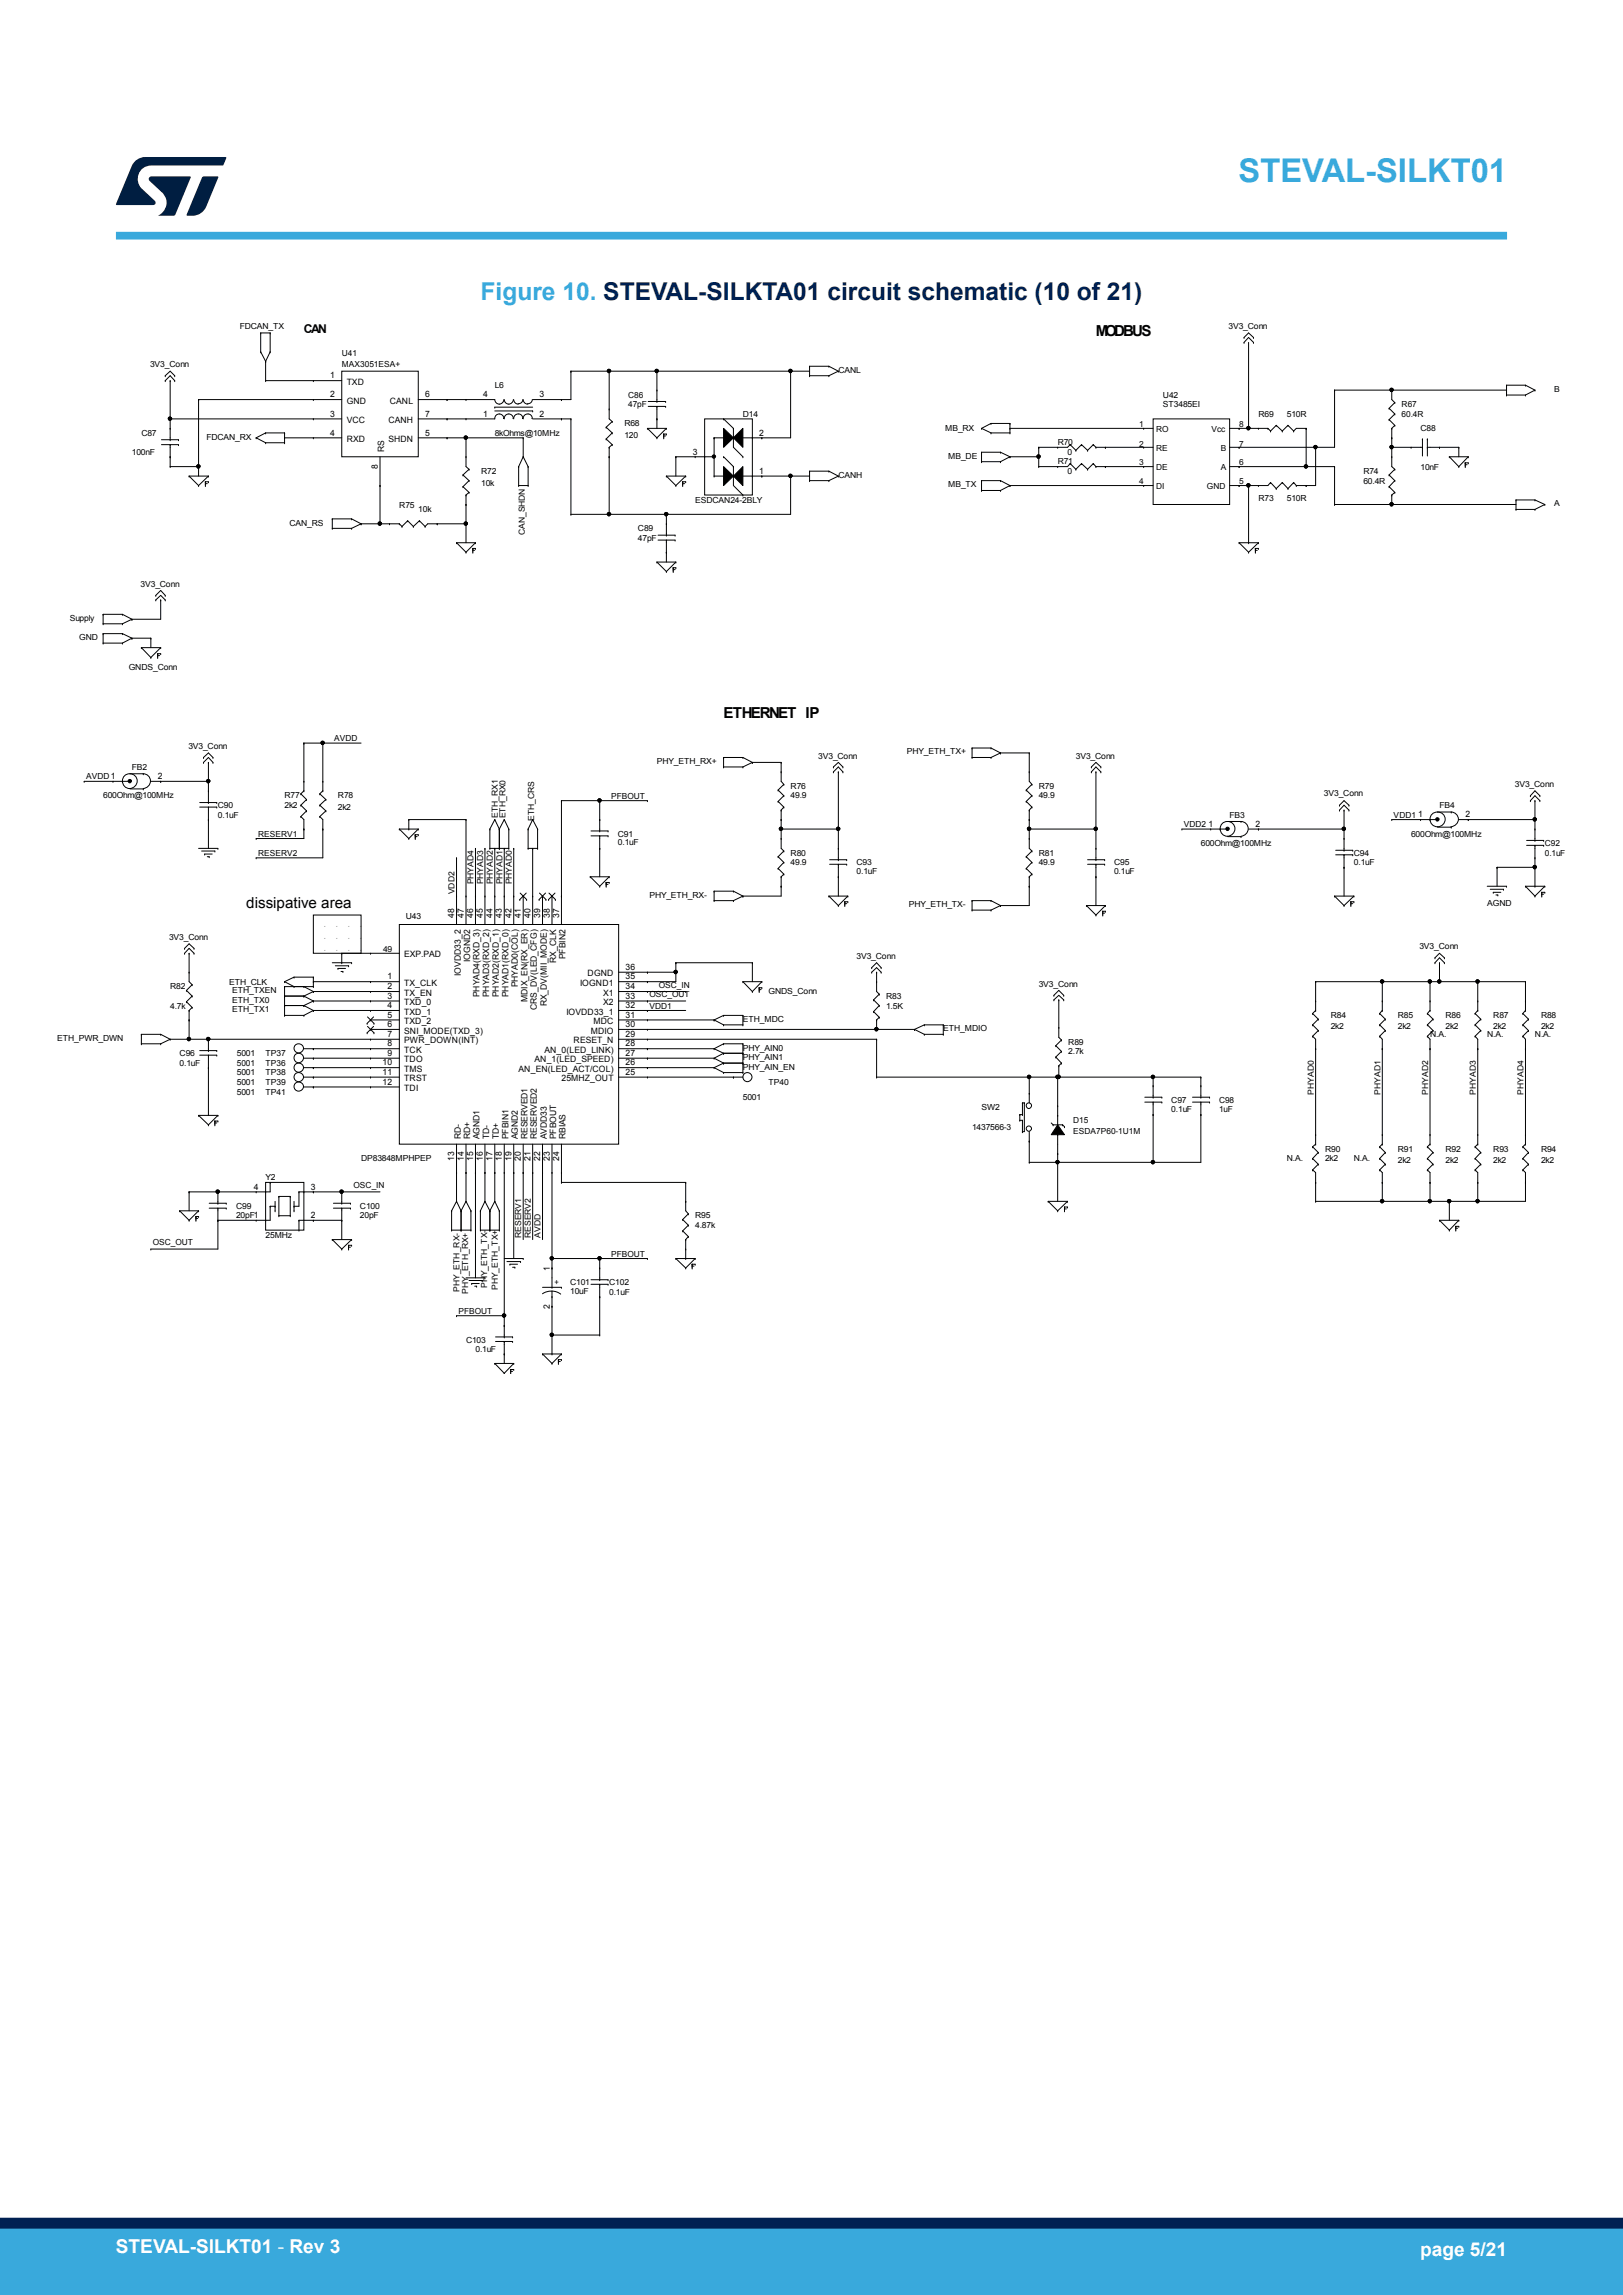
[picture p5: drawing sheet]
<svg xmlns="http://www.w3.org/2000/svg" width="210mm" height="297mm" viewBox="0 0 210 297" stroke-linecap="round" stroke-linejoin="round" font-family="sans-serif">
<defs><g id="words">
<text font-size="4.2" fill="#39a9dc" x="160.3" y="23.5">STEVAL-SILKT01</text>
<text font-size="3.2" fill="#39a9dc" x="62.2" y="38.8">Figure 10. STEVAL-SILKTA01 circuit schematic (10 of 21)</text>
<g font-size="2.5" fill="#fff">
<text x="15" y="291.6">STEVAL-SILKT01 - Rev 3</text>
<text x="183.7" y="291.9">page 5/21</text>
</g>
<g font-size="2">
<text x="141.8" y="43.5">MODBUS</text>
<text x="93.6" y="92.9">ETHERNET IP</text>
<text x="31.9" y="117.5">dissipative area</text>
</g>
<text font-size="1.6" x="39.3" y="43.1">CAN</text>
<g font-size="1.1">
<text x="19.4" y="47.5">3V3_Conn</text>
<text x="31" y="42.6">FDCAN_TX</text>
<text x="44.2" y="46">U41</text>
<text x="44.2" y="47.5">MAX3051ESA+</text>
<text x="159" y="42.6">3V3_Conn</text>
<text x="42.7" y="49">1</text>
<text x="42.7" y="51.4">2</text>
<text x="42.7" y="53.9">3</text>
<text x="44.9" y="49.8">TXD</text>
<text x="44.9" y="52.3">GND</text>
<text x="50.4" y="52.3">CANL</text>
<text x="55" y="53.9">7</text>
<text x="55" y="51.4">6</text>
<text x="62.5" y="53.9">1</text>
<text x="62.5" y="51.4">4</text>
<text x="64" y="50.2">L6</text>
<text x="69.8" y="53.9">2</text>
<text x="69.8" y="51.4">3</text>
<text x="81.3" y="51.5">C86</text>
<text x="81.3" y="52.7">47pF</text>
<text x="96.1" y="53.9">D14</text>
<text x="108.5" y="48.2">CANL</text>
<text x="150.5" y="51.5">U42</text>
<text x="150.5" y="52.7">ST3485EI</text>
<text x="162.8" y="53.9">R69</text>
<text x="166.5" y="53.9">510R</text>
<text x="181.4" y="52.7">R67</text>
<text x="181.4" y="53.9">60.4R</text>
<text x="201.1" y="50.7">B</text>
<text x="17.1" y="58.9">100nF</text>
<text x="18.3" y="56.4">C87</text>
<text x="26.7" y="57">FDCAN_RX</text>
<text x="42.7" y="56.4">4</text>
<text x="44.9" y="54.7">VCC</text>
<text x="44.9" y="57.2">RXD</text>
<text x="49.7" y="58.5" transform="rotate(-90 49.7 58.5)">RS</text>
<text x="50.2" y="54.7">CANH</text>
<text x="50.2" y="57.2">SHDN</text>
<text x="55" y="56.4">5</text>
<text x="64" y="56.4">8kOhms@10MHz</text>
<text x="80.8" y="55.2">R68</text>
<text x="80.8" y="56.7">120</text>
<text x="89.7" y="58.8">3</text>
<text x="98.2" y="56.4">2</text>
<text x="122.3" y="55.8">MB_RX</text>
<text x="122.7" y="59.4">MB_DE</text>
<text x="136.9" y="57.6">R70</text>
<text x="138.1" y="58.9">0</text>
<text x="147.4" y="55.3">1</text>
<text x="147.4" y="57.8">2</text>
<text x="149.6" y="55.9">RO</text>
<text x="149.6" y="58.4">RE</text>
<text x="156.8" y="55.9">Vcc</text>
<text x="158" y="58.4">B</text>
<text x="160.3" y="57.8">7</text>
<text x="160.3" y="55.3">8</text>
<text x="183.8" y="55.8">C88</text>
<text x="48.9" y="60.6" transform="rotate(-90 48.9 60.6)">8</text>
<text x="51.7" y="65.7">R75</text>
<text x="62.3" y="61.4">R72</text>
<text x="62.3" y="62.8">10k</text>
<text x="89.9" y="65">ESDCAN24-2BLY</text>
<text x="98.2" y="61.3">1</text>
<text x="108.5" y="61.9">CANH</text>
<text x="122.7" y="63.1">MB_TX</text>
<text x="136.9" y="60.1">R71</text>
<text x="138.1" y="61.4">0</text>
<text x="147.4" y="60.2">3</text>
<text x="147.4" y="62.7">4</text>
<text x="149.6" y="60.9">DE</text>
<text x="149.6" y="63.3">DI</text>
<text x="156.2" y="63.3">GND</text>
<text x="158" y="60.9">A</text>
<text x="160.3" y="62.7">5</text>
<text x="160.3" y="60.2">6</text>
<text x="162.8" y="64.8">R73</text>
<text x="166.5" y="64.8">510R</text>
<text x="176.4" y="61.4">R74</text>
<text x="176.4" y="62.6">60.4R</text>
<text x="183.8" y="60.9">10nF</text>
<text x="201.1" y="65.5">A</text>
<text x="37.5" y="68">CAN_RS</text>
<text x="54.1" y="66.3">10k</text>
<text x="67.9" y="69.3" transform="rotate(-90 67.9 69.3)">CAN_SHDN</text>
<text x="82.5" y="68.8">C89</text>
<text x="82.5" y="70">47pF</text>
<text x="18.2" y="75.9">3V3_Conn</text>
<text x="9" y="80.4">Supply</text>
<text x="10.3" y="82.8">GND</text>
<text x="16.7" y="86.7">GNDS_Conn</text>
<text x="43.2" y="95.9">AVDD</text>
<text x="11.1" y="100.9">AVDD1</text>
<text x="17.1" y="99.6">FB2</text>
<text x="20.4" y="100.8">2</text>
<text x="24.4" y="96.9">3V3_Conn</text>
<text x="85" y="98.9">PHY_ETH_RX+</text>
<text x="105.9" y="98.2">3V3_Conn</text>
<text x="117.3" y="97.6">PHY_ETH_TX+</text>
<text x="139.2" y="98.2">3V3_Conn</text>
<text x="196" y="101.9">3V3_Conn</text>
<text x="13.3" y="103.3">600Ohm@100MHz</text>
<text x="28.2" y="104.6">C90</text>
<text x="28.2" y="105.8">0.1uF</text>
<text x="36.8" y="103.3">R77</text>
<text x="36.8" y="104.6">2k2</text>
<text x="43.7" y="103.3">R78</text>
<text x="43.7" y="104.8">2k2</text>
<text x="64.4" y="105.8" transform="rotate(-90 64.4 105.8)">ETH_RX1</text>
<text x="65.4" y="105.9" transform="rotate(-90 65.4 105.9)">ETH_RX0</text>
<text x="69.1" y="106.2" transform="rotate(-90 69.1 106.2)">ETH_CRS</text>
<text x="79.1" y="103.4">PFBOUT</text>
<text x="102.3" y="102.1">R76</text>
<text x="102.3" y="103.3">49.9</text>
<text x="134.4" y="102.1">R79</text>
<text x="134.4" y="103.3">49.9</text>
<text x="153.2" y="107">VDD2</text>
<text x="156.4" y="107">1</text>
<text x="159.1" y="105.8">FB3</text>
<text x="162.4" y="107">2</text>
<text x="171.3" y="103.1">3V3_Conn</text>
<text x="180.3" y="105.8">VDD1</text>
<text x="183.5" y="105.8">1</text>
<text x="186.3" y="104.6">FB4</text>
<text x="189.6" y="105.8">2</text>
<text x="33.4" y="108.3">RESERV1</text>
<text x="33.4" y="110.8">RESERV2</text>
<text x="79.9" y="108.3">C91</text>
<text x="79.9" y="109.4">0.1uF</text>
<text x="102.3" y="110.8">R80</text>
<text x="102.3" y="112">49.9</text>
<text x="110.8" y="112">C93</text>
<text x="110.8" y="113.1">0.1uF</text>
<text x="134.4" y="110.8">R81</text>
<text x="134.4" y="112">49.9</text>
<text x="144.2" y="112">C95</text>
<text x="144.2" y="113.1">0.1uF</text>
<text x="155.4" y="109.5">600Ohm@100MHz</text>
<text x="175.2" y="110.8">C94</text>
<text x="175.2" y="112">0.1uF</text>
<text x="182.6" y="108.3">600Ohm@100MHz</text>
<text x="199.9" y="109.5">C92</text>
<text x="199.9" y="110.8">0.1uF</text>
<text x="52.5" y="118.9">U43</text>
<text x="58.8" y="118.8" transform="rotate(-90 58.8 118.8)">48</text>
<text x="58.8" y="115.7" transform="rotate(-90 58.8 115.7)">VDD2</text>
<text x="60" y="118.8" transform="rotate(-90 60 118.8)">47</text>
<text x="61.2" y="118.8" transform="rotate(-90 61.2 118.8)">46</text>
<text x="61.3" y="114.4" transform="rotate(-90 61.3 114.4)">PHYAD4</text>
<text x="62.5" y="118.8" transform="rotate(-90 62.5 118.8)">45</text>
<text x="62.5" y="114.4" transform="rotate(-90 62.5 114.4)">PHYAD3</text>
<text x="63.7" y="118.8" transform="rotate(-90 63.7 118.8)">44</text>
<text x="63.8" y="114.4" transform="rotate(-90 63.8 114.4)">PHYAD2</text>
<text x="65" y="118.8" transform="rotate(-90 65 118.8)">43</text>
<text x="65" y="114.4" transform="rotate(-90 65 114.4)">PHYAD1</text>
<text x="66.2" y="118.8" transform="rotate(-90 66.2 118.8)">42</text>
<text x="66.2" y="114.4" transform="rotate(-90 66.2 114.4)">PHYAD0</text>
<text x="67.4" y="118.8" transform="rotate(-90 67.4 118.8)">41</text>
<text x="68.6" y="118.8" transform="rotate(-90 68.6 118.8)">40</text>
<text x="69.9" y="118.8" transform="rotate(-90 69.9 118.8)">39</text>
<text x="71.1" y="118.8" transform="rotate(-90 71.1 118.8)">38</text>
<text x="72.4" y="118.8" transform="rotate(-90 72.4 118.8)">37</text>
<text x="84" y="116.2">PHY_ETH_RX-</text>
<text x="117.6" y="117.4">PHY_ETH_TX-</text>
<text x="192.4" y="117.2">AGND</text>
<text x="21.9" y="121.6">3V3_Conn</text>
<text x="49.6" y="123.2">49</text>
<text x="52.3" y="123.9">EXP.PAD</text>
<text x="60.8" y="124.5" transform="rotate(-90 60.8 124.5)">IOGND2</text>
<text x="72" y="124.6" transform="rotate(-90 72 124.6)">RX_CLK</text>
<text x="73.2" y="124.2" transform="rotate(-90 73.2 124.2)">PFBIN2</text>
<text x="80.9" y="125.5">36</text>
<text x="110.8" y="124.1">3V3_Conn</text>
<text x="183.7" y="122.9">3V3_Conn</text>
<text x="22" y="128">R82</text>
<text x="22" y="130.5">4.7k</text>
<text x="29.7" y="127.4">ETH_CLK</text>
<text x="30.1" y="129.8">ETH_TX0</text>
<text x="30.1" y="131">ETH_TX1</text>
<text x="30.1" y="128.5">ETH_TXEN</text>
<text x="50.2" y="126.7">1</text>
<text x="50.2" y="128">2</text>
<text x="50.2" y="129.2">3</text>
<text x="50.2" y="130.5">4</text>
<text x="50.2" y="131.7">5</text>
<text x="52.3" y="127.6">TX_CLK</text>
<text x="52.3" y="128.9">TX_EN</text>
<text x="52.3" y="130.1">TXD_0</text>
<text x="52.3" y="131.3">TXD_1</text>
<text x="59.6" y="126.3" transform="rotate(-90 59.6 126.3)">IOVDD33_2</text>
<text x="62.1" y="129.1" transform="rotate(-90 62.1 129.1)">PHYAD4(RXD_3)</text>
<text x="63.3" y="129.1" transform="rotate(-90 63.3 129.1)">PHYAD3(RXD_2)</text>
<text x="64.6" y="129.1" transform="rotate(-90 64.6 129.1)">PHYAD2(RXD_1)</text>
<text x="65.8" y="129.1" transform="rotate(-90 65.8 129.1)">PHYAD1(RXD_0)</text>
<text x="67" y="127.8" transform="rotate(-90 67 127.8)">PHYAD0(COL)</text>
<text x="68.2" y="129.6" transform="rotate(-90 68.2 129.6)">MDIX_EN(RX_ER)</text>
<text x="69.5" y="130.7" transform="rotate(-90 69.5 130.7)">CRS_DV(LED_CFG)</text>
<text x="70.7" y="130.2" transform="rotate(-90 70.7 130.2)">RX_DV(MII_MODE)</text>
<text x="73.3" y="131.3">IOVDD33_1</text>
<text x="75" y="127.6">IOGND1</text>
<text x="76" y="126.4">DGND</text>
<text x="78" y="130.1">X2</text>
<text x="78" y="128.9">X1</text>
<text x="80.9" y="131.7">31</text>
<text x="80.9" y="130.5">32</text>
<text x="80.9" y="129.2">33</text>
<text x="80.9" y="128">34</text>
<text x="80.9" y="126.7">35</text>
<text x="84" y="129.1">OSC_OUT</text>
<text x="84" y="130.5">VDD1</text>
<text x="85.2" y="127.8">OSC_IN</text>
<text x="99.5" y="128.7">GNDS_Conn</text>
<text x="114.7" y="129.3">R83</text>
<text x="114.7" y="130.5">1.5K</text>
<text x="134.4" y="127.7">3V3_Conn</text>
<text x="172.2" y="131.7">R84</text>
<text x="180.9" y="131.7">R85</text>
<text x="187" y="131.7">R86</text>
<text x="193.2" y="131.7">R87</text>
<text x="199.4" y="131.7">R88</text>
<text x="7.4" y="134.7">ETH_PWR_DWN</text>
<text x="23.2" y="136.7">C96</text>
<text x="23.2" y="137.9">0.1uF</text>
<text x="30.6" y="137.9">5001</text>
<text x="30.6" y="136.7">5001</text>
<text x="34.4" y="137.9">TP36</text>
<text x="34.4" y="136.7">TP37</text>
<text x="49.5" y="137.9">10</text>
<text x="50.2" y="132.9">6</text>
<text x="50.2" y="134.2">7</text>
<text x="50.2" y="135.4">8</text>
<text x="50.2" y="136.6">9</text>
<text x="52.3" y="132.5">TXD_2</text>
<text x="52.3" y="133.8">SNI_MODE(TXD_3)</text>
<text x="52.3" y="135">PWR_DOWN(INT)</text>
<text x="52.3" y="136.3">TCK</text>
<text x="52.3" y="137.5">TDO</text>
<text x="69.2" y="137.5">AN_1(LED_SPEED)</text>
<text x="70.4" y="136.3">AN_0(LED_LINK)</text>
<text x="74.2" y="135">RESET_N</text>
<text x="76.5" y="133.8">MDIO</text>
<text x="76.8" y="132.5">MDC</text>
<text x="80.9" y="137.9">26</text>
<text x="80.9" y="136.6">27</text>
<text x="80.9" y="135.4">28</text>
<text x="80.9" y="134.2">29</text>
<text x="80.9" y="132.9">30</text>
<text x="96.1" y="132.2">ETH_MDC</text>
<text x="96.1" y="136">PHY_AIN0</text>
<text x="96.1" y="137.2">PHY_AIN1</text>
<text x="122.1" y="133.5">ETH_MDIO</text>
<text x="138.2" y="135.2">R89</text>
<text x="138.2" y="136.5">2.7k</text>
<text x="172.2" y="133.2">2k2</text>
<text x="180.9" y="133.2">2k2</text>
<text x="185" y="134.2">N.A.</text>
<text x="187" y="133.2">2k2</text>
<text x="192.4" y="134.2">N.A.</text>
<text x="193.2" y="133.2">2k2</text>
<text x="198.6" y="134.2">N.A.</text>
<text x="199.4" y="133.2">2k2</text>
<text x="30.6" y="140.4">5001</text>
<text x="30.6" y="139.1">5001</text>
<text x="30.6" y="141.6">5001</text>
<text x="34.4" y="140.4">TP39</text>
<text x="34.4" y="139.1">TP38</text>
<text x="34.4" y="141.6">TP41</text>
<text x="49.5" y="139.1">11</text>
<text x="49.5" y="140.4">12</text>
<text x="52.3" y="138.7">TMS</text>
<text x="52.3" y="139.9">TRST</text>
<text x="52.3" y="141.2">TDI</text>
<text x="67.1" y="138.7">AN_EN(LED_ACT/COL)</text>
<text x="72.6" y="139.9">25MHZ_OUT</text>
<text x="80.9" y="139.1">25</text>
<text x="96.1" y="142.4">5001</text>
<text x="96.1" y="138.4">PHY_AIN_EN</text>
<text x="99.5" y="140.4">TP40</text>
<text x="127" y="143.7">SW2</text>
<text x="151.6" y="142.7">C97</text>
<text x="151.6" y="143.9">0.1uF</text>
<text x="157.7" y="142.7">C98</text>
<text x="157.7" y="143.9">1uF</text>
<text x="170" y="141.6" transform="rotate(-90 170 141.6)">PHYAD0</text>
<text x="178.6" y="141.6" transform="rotate(-90 178.6 141.6)">PHYAD1</text>
<text x="184.8" y="141.6" transform="rotate(-90 184.8 141.6)">PHYAD2</text>
<text x="191" y="141.6" transform="rotate(-90 191 141.6)">PHYAD3</text>
<text x="197.1" y="141.6" transform="rotate(-90 197.1 141.6)">PHYAD4</text>
<text x="59.6" y="147.4" transform="rotate(-90 59.6 147.4)">RD-</text>
<text x="60.8" y="147.4" transform="rotate(-90 60.8 147.4)">RD+</text>
<text x="62.1" y="147.4" transform="rotate(-90 62.1 147.4)">AGND1</text>
<text x="63.3" y="147.4" transform="rotate(-90 63.3 147.4)">TD-</text>
<text x="64.6" y="147.4" transform="rotate(-90 64.6 147.4)">TD+</text>
<text x="65.8" y="147.4" transform="rotate(-90 65.8 147.4)">PFBIN1</text>
<text x="67" y="147.4" transform="rotate(-90 67 147.4)">AGND2</text>
<text x="68.2" y="147.4" transform="rotate(-90 68.2 147.4)">RESERVED1</text>
<text x="69.5" y="147.4" transform="rotate(-90 69.5 147.4)">RESERVED2</text>
<text x="70.7" y="147.4" transform="rotate(-90 70.7 147.4)">AVDD33</text>
<text x="72" y="147.4" transform="rotate(-90 72 147.4)">PFBOUT</text>
<text x="73.2" y="147.4" transform="rotate(-90 73.2 147.4)">RBIAS</text>
<text x="125.8" y="146.2">1437566-3</text>
<text x="138.9" y="145.3">D15</text>
<text x="138.9" y="146.8">ESDA7P60-1U1M</text>
<text x="171.5" y="149">R90</text>
<text x="180.9" y="149">R91</text>
<text x="187" y="149">R92</text>
<text x="193.2" y="149">R93</text>
<text x="199.4" y="149">R94</text>
<text x="32.8" y="153.9">4</text>
<text x="34.4" y="152.7">Y2</text>
<text x="40.2" y="153.9">3</text>
<text x="45.7" y="153.8">OSC_IN</text>
<text x="46.7" y="150.3">DP83848MPHPEP</text>
<text x="58.8" y="150.2" transform="rotate(-90 58.8 150.2)">13</text>
<text x="60" y="150.2" transform="rotate(-90 60 150.2)">14</text>
<text x="61.2" y="150.2" transform="rotate(-90 61.2 150.2)">15</text>
<text x="62.5" y="150.2" transform="rotate(-90 62.5 150.2)">16</text>
<text x="63.7" y="150.2" transform="rotate(-90 63.7 150.2)">17</text>
<text x="65" y="150.2" transform="rotate(-90 65 150.2)">18</text>
<text x="66.2" y="150.2" transform="rotate(-90 66.2 150.2)">19</text>
<text x="67.4" y="150.2" transform="rotate(-90 67.4 150.2)">20</text>
<text x="68.6" y="150.2" transform="rotate(-90 68.6 150.2)">21</text>
<text x="69.9" y="150.2" transform="rotate(-90 69.9 150.2)">22</text>
<text x="71.1" y="150.2" transform="rotate(-90 71.1 150.2)">23</text>
<text x="72.4" y="150.2" transform="rotate(-90 72.4 150.2)">24</text>
<text x="166.5" y="150.3">N.A.</text>
<text x="171.5" y="150.3">2k2</text>
<text x="175.2" y="150.3">N.A.</text>
<text x="180.9" y="150.5">2k2</text>
<text x="187" y="150.5">2k2</text>
<text x="193.2" y="150.5">2k2</text>
<text x="199.4" y="150.5">2k2</text>
<text x="19.8" y="161.2">OSC_OUT</text>
<text x="30.5" y="156.4">C99</text>
<text x="30.5" y="157.6">20pF1</text>
<text x="34.4" y="160.2">25MHz</text>
<text x="40.2" y="157.6">2</text>
<text x="46.6" y="156.4">C100</text>
<text x="46.6" y="157.6">20pF</text>
<text x="67.5" y="160.2" transform="rotate(-90 67.5 160.2)">RESERV1</text>
<text x="68.7" y="160.2" transform="rotate(-90 68.7 160.2)">RESERV2</text>
<text x="70" y="160.2" transform="rotate(-90 70 160.2)">AVDD</text>
<text x="89.9" y="157.7">R95</text>
<text x="89.9" y="158.9">4.87k</text>
<text x="59.5" y="167.2" transform="rotate(-90 59.5 167.2)">PHY_ETH_RX-</text>
<text x="60.6" y="167.4" transform="rotate(-90 60.6 167.4)">PHY_ETH_RX+</text>
<text x="63" y="166.7" transform="rotate(-90 63 166.7)">PHY_ETH_TX-</text>
<text x="64.4" y="166.9" transform="rotate(-90 64.4 166.9)">PHY_ETH_TX+</text>
<text x="71.1" y="164.5" transform="rotate(-90 71.1 164.5)">1</text>
<text x="71.8" y="166.3">+</text>
<text x="73.8" y="166.3">C101</text>
<text x="73.8" y="167.4">10uF</text>
<text x="78.8" y="166.3">C102</text>
<text x="78.8" y="167.6">0.1uF</text>
<text x="79.1" y="162.6">PFBOUT</text>
<text x="59.3" y="170">PFBOUT</text>
<text x="60.3" y="173.8">C103</text>
<text x="71.1" y="169.3" transform="rotate(-90 71.1 169.3)">2</text>
<text x="61.5" y="175">0.1uF</text>
</g>
</g></defs>
<g fill="none" stroke="#000" stroke-width=".13">
<path d="M20.9 57.5h2.2M20.9 56.9h2.2M21.4 48.6l.6-.6 .6 .6M21.4 49.3l.6-.7 .6 .7M21.4 48.6h.1M21.4 49.3h.1M21.8 54h.3l.1 .2-.1 .1-.1 .1-.2-.1zM22 54.2h22.2M22 56.9h.1M22 57.5h.1M22 55.4h.1M22 59.1h.1"/>
<path d="M22 49.3h.1M22 54.2h.1M22 49.3v7.6M22 57.5v2.9M22.6 48.6h.1M22.6 49.3h.1M23.1 57.5h.1M23.1 56.9h.1M25.7 51.7h.1M25.7 51.7v9.9M25.7 51.7h18.5M33.1 56.7l1.3 .6"/>
<path d="M33.1 56.7h.1M33.7 45.5h.1M33.7 43.1h.1M33.7 43.1v2.4M33.7 43.1h1.3M33.7 45.5l.7 1.3M34.4 49.3h9.8M34.4 57.3h2.4M34.4 46.8h.1M34.4 56h.1M34.4 57.3h.1M34.4 49.3h.1"/>
<path d="M34.4 56h2.4M34.4 46.8v2.5M34.4 56l-1.3 .7M35 43.1h.1M35 45.5h.1M35 43.1v2.4M35 45.5l-.6 1.3M36.8 56.7h7.4M36.8 56h.1M36.8 57.3h.1M36.8 56.7h.1M36.8 56v1.3"/>
<path d="M40.5 49.3h.1M40.5 51.7h.1M40.5 54.2h.1M40.5 56.7h.1M44.2 48h9.9v11.1h-9.9zM49.2 59.1v8.7M54.1 56.7h13.6M57.8 54.2h.1M57.8 51.7h.1M57.8 56.7h.1M60.1 56.5h.3l.1 .1-.1 .2-.2 .1-.1-.1zM60.3 54.2h.1"/>
<path d="M60.3 51.7h.1M60.3 59.1h.1M60.3 56.7h.1M60.3 56.7v3.7l.4 .3M64 52.7h4.9M64 52.7h.1M64 53.2h4.9M65.1 54.2a.57 .57 0 0 0-.5-.6 .57 .57 0 0 0-.6 .6h-9.9M65.2 51.7a.59 .59 0 0 1-.6 .6 .59 .59 0 0 1-.6-.6h-9.9M66.4 54.2a.57 .57 0 0 0-.6-.6 .57 .57 0 0 0-.6 .6M66.4 51.7a.59 .59 0 0 1-.6 .6 .59 .59 0 0 1-.6-.6M67.6 54.2a.57 .57 0 0 0-.6-.6 .57 .57 0 0 0-.5 .6"/>
<path d="M67.6 51.7a.63 .63 0 0 1-1 .4l-.1-.4M67.7 59.1l-.6 1.3M67.7 59.1h.1M67.7 56.7h.1M67.7 59.1l.6 1.3M67.7 56.7v2.4M68.8 54.2a.57 .57 0 0 0-.6-.6 .57 .57 0 0 0-.5 .6M68.9 51.7a.63 .63 0 0 1-1 .4l-.2-.4M68.9 53.2h.1M68.9 54.2h5M72.6 54.2h.1M72.6 51.7h.1"/>
<path d="M73.9 48h30.8M73.9 48h.1M73.9 54.2h.1M73.9 48v3.7h-5M73.9 54.2v12.4M78.4 55.3h.1M78.4 56.8h.1M78.4 55.3l.8 .7M78.4 56.8l.8 .7M78.6 47.9h.4v.1v.1l-.2 .1-.2-.1zM78.8 57.9h.1M78.8 52.9h.1"/>
<path d="M78.8 59.1h.1M78.8 48h.1M78.8 48v6.2l.4 .4M78.8 57.9v8.7M79.2 54.6h.1M79.2 56h.1M79.2 57.5h.1M79.2 54.6l-.8 .7M79.2 56l-.8 .8M79.2 57.5l-.4 .4M83.8 55.4l1.2 1.3M83.8 55.4h.1"/>
<path d="M83.8 55.4h2.4M83.9 52.6h2.2M83.9 52h2.2M84.8 47.9h.3l.1 .1-.1 .1-.2 .1-.1-.1zM85 56.7h.1M85 52h.1M85 52.6h.1M85 50.5h.1M85 54.2h.1M85 48h.1M85 48v4M85 52.6v2.8"/>
<path d="M85.9 56.2h.1M85.9 56.7h.1M85.9 56.4h.1M85.9 56.2h.3M85.9 56.2v.5M85.9 56.4h.2M86.1 52.6h.1M86.1 52h.1M86.2 55.4h.1M86.2 56.2h.1M86.2 55.4l-1.2 1.3M87.4 59.1h.1"/>
<path d="M87.4 59.1v2.5M87.4 59.1h5M89.9 59.1h.1M91.2 54.2h6.1v9.9h-6.1zM91.2 59.1h.1M92.2 58.9h.3l.1 .2-.1 .1-.2 .1-.1-.1zM92.4 56.7h1.2M92.4 56.7h.1M92.4 56.7v4.9M93.6 55.4l1.3 1.3-1.3 1.2zM93.6 59.1l1.3 1.3M93.6 54.2l1.3 1.2"/>
<path d="M93.6 59.1h.1M93.6 54.2h.1M94.9 55.4h.1M94.9 55.4v2.5l1.2 1.2M96.1 59.1h.1M96.1 55.4v2.5l-1.2-1.2zM97.3 56.7h.1M98.6 56.7h.1M102.1 47.9h.3l.1 .1-.1 .1-.2 .1-.1-.1zM102.3 48h.1M102.3 48v8.7h-7.4M104.7 48.6h2.5"/>
<path d="M104.7 48.6h.1M104.7 47.4h.1M104.7 47.4v1.2M104.7 47.4h2.5M107.2 48.6h.1M107.2 47.4h.1M107.2 47.4l1.3 .6M108.5 48h.1M108.5 48l-1.3 .6M127 59.7h2.5M127 55.4l1.2 .6M127 59.7h.1"/>
<path d="M127 58.5h.1M127 55.4h.1M127 58.5v1.2M127 58.5h2.5M128.2 56h2.5M128.2 54.8h.1M128.2 56h.1M128.2 54.8h2.5M128.2 54.8l-1.2 .6M129.5 59.7h.1M129.5 58.5h.1M129.5 58.5l1.2 .6"/>
<path d="M130.7 55.4h18.5M130.7 59.1h3.7M130.7 59.1h.1M130.7 54.8h.1M130.7 56h.1M130.7 55.4h.1M130.7 59.1l-1.2 .6M130.7 54.8v1.2M134.2 58.9h.3l.1 .2-.1 .1-.1 .1-.2-.1zM134.4 57.9h.1M134.4 59.1h.1M134.4 57.9v2.5"/>
<path d="M136.9 57.9h.1M138.5 60h.1M138.5 57.5h.1M138.5 60l.7 .7M138.5 57.5l.7 .8M138.5 57.5l-.4 .4h-3.7M138.5 60l-.4 .4h-3.7M139.2 58.3h.1M139.9 60l-.7 .7M139.9 57.5l-.7 .8M139.9 60h.1M139.9 57.5h.1"/>
<path d="M139.9 60l.8 .7M139.9 57.5l.8 .8M140.7 58.3h.1M141.5 60h.1M141.5 57.5h.1M141.5 60l.3 .4M141.5 57.5l.3 .4M141.5 60l-.8 .7M141.5 57.5l-.8 .8M141.8 57.9h.1M141.8 57.9h7.4M143 57.9h.1"/>
<path d="M148 55.4h.1M148 57.9h.1M149.2 54.2h9.9v11.1h-9.9zM159.1 55.4h5M160.3 57.9h.1M160.3 55.4h.1M161 43.7h.1M161 44.3h.1M161 43.7l.6-.6 .6 .6M161 44.3l.6-.6 .6 .6M161.4 55.3h.3v.1v.1l-.2 .1-.1-.1zM161.6 55.4h.1"/>
<path d="M161.6 44.3v11.1M162.2 43.7h.1M162.2 44.3h.1M162.8 55.4h.1M164.1 55.4h.1M164.1 55.4l.3 .4M164.4 55.8h.1M165.1 55h.1M165.1 55l-.7 .8M165.1 55l.8 .8M165.9 55.8h.1M166.7 55l.7 .8"/>
<path d="M166.7 55h.1M166.7 55l-.8 .8M167.4 55.8h.1M169 55.4h.1M169 55.4v5M169 55.4h-1.3l-.3 .4M170 57.7h.4v.1v.2l-.2 .1-.2-.1zM170.2 57.9h.1M170.2 57.9v4.9h-2.5M172.7 50.5h.1M172.7 50.5v7.4h-13.6M172.7 50.5h22.2"/>
<path d="M179.7 52.8h.1M179.7 54.3h.1M179.7 52.8l.8 .8M179.7 54.3l.8 .7M179.9 50.3h.3l.1 .1-.1 .2-.2 .1-.1-.1zM179.9 57.7h.3l.1 .1-.1 .2-.2 .1-.1-.1zM180.1 57.9h4M180.1 59.1h.1M180.1 55.4h.1M180.1 50.5h.1M180.1 56.7h.1M180.1 57.9h.1"/>
<path d="M180.1 55.4v5l.4 .3M180.1 50.5v1.2l.4 .4M180.5 52.1h.1M180.5 53.6h.1M180.5 55h.1M180.5 52.1l-.8 .7M180.5 53.6l-.8 .7M180.5 55l-.4 .4M182.6 57.9h.1M184.1 57.9h.1M184.1 56.8h.1M184.1 56.8v2.2"/>
<path d="M184.7 57.9h4.1M184.7 56.8h.1M184.7 57.9h.1M184.7 56.8v2.2M186.3 57.9h.1M187.5 59.1l1.3 1.3M187.5 59.1h.1M187.5 59.1h2.5M188.8 57.9h.1M188.8 57.9v1.2M189.6 59.9h.1M189.6 59.9h.4"/>
<path d="M189.6 59.9v.5M190 59.1h.1M190 59.9h.1M190 59.1l-1.2 1.3M194.9 51.1h2.5M194.9 51.1h.1M194.9 49.8h.1M194.9 49.8v1.3M194.9 49.8h2.5M197.4 51.1h.1M197.4 49.8h.1M197.4 49.8l1.2 .7"/>
<path d="M198.6 50.5h.1M198.6 50.5l-1.2 .6M13.3 79.5h.1M13.3 79.5v1.2M13.3 79.5h2.5M15.8 79.5h.1M15.8 79.5l1.3 .6M20.2 77.1l.6-.7 .6 .7M20.2 77.6l.6-.5 .6 .5M20.2 77.1h.1M20.2 77.6h.1M20.8 77.6h.1"/>
<path d="M20.8 77.6v2.5h-3.7M21.4 77.1h.1M21.4 77.6h.1M22 60.4h3.7M22 60.4h.1M24.5 61.6l1.2 1.2M24.5 61.6h.1M24.5 61.6h2.5M25.5 60.2h.3l.1 .1-.1 .2-.2 .1-.1-.1zM25.7 62.8h.1M25.7 60.4h.1M26.6 62.3h.1"/>
<path d="M26.6 62.8h.1M26.6 62.6h.1M26.6 62.3h.4M26.6 62.3v.5M26.6 62.6h.2M27 61.6h.1M27 62.3h.1M27 61.6l-1.3 1.2M43 68.4h2.5M43 68.4h.1M43 67.1h.1M43 67.1v1.3"/>
<path d="M43 67.1h2.5M45.5 68.4h.1M45.5 67.1h.1M45.5 67.1l1.2 .7M46.7 67.8h5M46.7 67.8h.1M46.7 67.8l-1.2 .6M49 67.6h.3l.1 .1-.1 .2-.2 .1-.1-.1zM49.2 62.8h.1M49.2 67.8h.1M50.4 67.8h.1M51.7 67.8h.1"/>
<path d="M51.7 67.8l.3 .3M52 68.1h.1M52.7 67.4l.8 .7M52.7 67.4h.1M52.7 67.4l-.7 .7M53.5 68.1h.1M54.3 67.4l.7 .7M54.3 67.4h.1M54.3 67.4l-.8 .7M55 68.1h.1M56.6 67.8h.1M59.1 70.2l1.2 1.3"/>
<path d="M59.1 70.2h.1M59.1 70.2h2.4M59.9 61.5h.1M59.9 63h.1M59.9 61.5l.8 .7M59.9 63l.8 .7M60.1 67.6h.3l.1 .1-.1 .2-.2 .1-.1-.1zM60.3 71.5h.1M60.3 64.1h.1M60.3 65.3h.1M60.3 67.8h.1M60.3 64.1v6.1"/>
<path d="M60.3 67.8h-5l-.3 .3M60.7 60.7h.1M60.7 62.2h.1M60.7 63.7h.1M60.7 60.7l-.8 .8M60.7 62.2l-.8 .8M60.7 63.7l-.4 .4M61.2 71.2h.2M61.2 71h.1M61.2 71.5h.1M61.2 71.2h.1M61.2 71h.3"/>
<path d="M61.2 71v.5M61.5 70.2h.1M61.5 71h.1M61.5 70.2l-1.2 1.3M67.1 62.8h1.2M67.1 62.8h.1M67.1 60.4h.1M67.1 60.4v2.4M68.3 60.4h.1M68.3 62.8h.1M68.3 60.4v2.4M73.9 66.6h.1"/>
<path d="M78.6 66.4h.4v.1v.2l-.2 .1-.2-.1zM78.8 66.6h.1M85 72.7l1.2 1.3M85 72.7h.1M85 72.7h2.4M85.1 69.9h2.3M85.1 69.3h2.3M86 66.4h.4v.1v.2l-.2 .1-.2-.1zM86.2 61.6l1.2 1.2M86.2 74h.1M86.2 61.6h.1M86.2 69.3h.1"/>
<path d="M86.2 69.9h.1M86.2 67.8h.1M86.2 71.5h.1M86.2 66.6h.1M86.2 61.6h2.5M86.2 66.6v2.7M86.2 69.9v2.8M87.1 73.5h.1M87.1 74h.1M87.1 73.7h.1M87.1 73.5h.3M87.1 73.5v.5"/>
<path d="M87.1 73.7h.3M87.4 69.9h.1M87.4 69.3h.1M87.4 72.7h.1M87.4 73.5h.1M87.4 62.8h.1M87.4 72.7l-1.2 1.3M88.3 62.6h.3M88.3 62.3h.1M88.3 62.8h.1M88.3 62.6h.1M88.3 62.3h.4"/>
<path d="M88.3 62.3v.5M88.7 61.6h.1M88.7 62.3h.1M88.7 61.6l-1.3 1.2M92.4 61.6h1.2M92.4 61.6h.1M93.6 60.4l1.3 1.2-1.3 1.2zM94.9 60.4h.1M94.9 61.6h9.8M94.9 60.4v2.4l1.2 1.3M96.1 64.1h.1M96.1 60.4v2.4l-1.2-1.2z"/>
<path d="M97.3 61.6h.1M98.6 61.6h.1M102.1 61.4h.3l.1 .2-.1 .1-.2 .1-.1-.1zM102.3 61.6h.1M102.3 61.6v5h-28.4M104.7 62.2h2.5M104.7 62.2h.1M104.7 61h.1M104.7 61v1.2M104.7 61h2.5M107.2 62.2h.1M107.2 61h.1"/>
<path d="M107.2 61l1.3 .6M108.5 61.6h.1M108.5 61.6l-1.3 .6M127 63.5h2.5M127 63.5h.1M127 62.2h.1M127 62.2v1.3M127 62.2h2.5M129.5 63.5h.1M129.5 62.2h.1M129.5 62.2l1.2 .6M130.7 62.8h18.5"/>
<path d="M130.7 62.8h.1M130.7 62.8l-1.2 .7M134.4 60.4h.1M136.9 60.4h.1M139.2 60.7h.1M140.7 60.7h.1M141.8 60.4h.1M141.8 60.4h7.4M143 60.4h.1M148 60.4h.1M148 62.8h.1M159.1 60.4h13.6"/>
<path d="M160.3 70.2l1.3 1.3M160.3 70.2h.1M160.3 62.8h.1M160.3 60.4h.1M160.3 70.2h2.5M161.4 62.7h.3v.1v.1l-.2 .1-.1-.1zM161.6 71.5h.1M161.6 70.2h.1M161.6 62.8h.1M161.6 62.8v7.4M162.4 71h.1M162.4 71.5h.1"/>
<path d="M162.4 71.2h.1M162.4 71h.4M162.4 71v.5M162.4 71.2h.3M162.8 70.2h.1M162.8 71h.1M162.8 62.8h.1M162.8 70.2l-1.2 1.3M164.4 62.4l-.3 .4h-5M164.4 62.4h.1M164.4 62.4l.7 .8M165.1 63.2h.1"/>
<path d="M165.9 62.4l-.8 .8M165.9 62.4h.1M165.9 62.4l.8 .8M166.7 63.2h.1M167.4 62.4h.1M167.4 62.4l.3 .4M167.4 62.4l-.7 .8M167.7 62.8h.1M168.8 60.2h.3l.1 .1-.1 .2-.1 .1-.2-.1zM169 62.8h.1M169 60.4h.1M172.7 60.4h.1"/>
<path d="M172.7 65.3h.1M172.7 60.4v4.9M172.7 65.3h23.5M179.7 61.5h.1M179.7 63h.1M179.7 61.5l.8 .7M179.7 63l.8 .7M179.9 65.1h.3l.1 .1-.1 .2-.2 .1-.1-.1zM180.1 64.1h.1M180.1 65.3h.1M180.1 64.1v1.2M180.5 60.7h.1"/>
<path d="M180.5 62.2h.1M180.5 63.7h.1M180.5 60.7l-.8 .8M180.5 62.2l-.8 .8M180.5 63.7l-.4 .4M188.8 60.4h.1M189.6 60.1h.2M189.6 60.4h.1M189.6 60.1h.1M196.2 65.9h2.4M196.2 65.9h.1M196.2 64.7h.1"/>
<path d="M196.2 64.7v1.2M196.2 64.7h2.4M198.6 65.9h.1M198.6 64.7h.1M198.6 64.7l1.3 .6M199.9 65.3h.1M199.9 65.3l-1.3 .6M13.3 83.2h.1M13.3 82h.1M13.3 80.7h.1M13.3 82v1.2M13.3 82h2.5"/>
<path d="M13.3 83.2h2.5M13.3 80.7h2.5M15.8 83.2h.1M15.8 82h.1M15.8 80.7h.1M15.8 82l1.3 .6M17.1 82.6h2.4M17.1 82.6h.1M17.1 80.1h.1M17.1 82.6l-1.3 .6M17.1 80.1l-1.3 .6M18.3 83.8l1.2 1.3"/>
<path d="M18.3 83.8h.1M18.3 83.8h2.5M19.5 85.1h.1M19.5 82.6h.1M19.5 82.6v1.2M20.4 84.8h.2M20.4 84.6h.1M20.4 85.1h.1M20.4 84.8h.1M20.4 84.6h.4M20.4 84.6v.5M20.8 83.8h.1"/>
<path d="M20.8 84.6h.1M20.8 83.8l-1.3 1.3M26.3 98h.1M26.3 98.7h.1M26.3 98l.7-.6 .6 .6M26.3 98.7l.7-.7 .6 .7M27 98.7h.1M27 98.7v5.2M27.6 98h.1M27.6 98.7h.1M39.3 96.2h7.4M39.3 96.2h.1"/>
<path d="M39.3 96.2v6.1M41.6 96h.3l.1 .1-.1 .2-.2 .1-.1-.1zM41.8 96.2h.1M41.8 96.2v6.1M93.6 99.3h2.5M93.6 99.3h.1M93.6 98h.1M93.6 98h2.5M93.6 98v1.3M96.1 98h.1M96.1 99.3h.1M96.1 98l1.2 .7"/>
<path d="M97.3 98.7h.1M97.3 98.7l-1.2 .6M97.3 98.7h3.8M101.1 99.9h.1M101.1 98.7h.1M101.1 98.7v2.4l.3 .4M107.8 99.3l.7-.6 .6 .6M107.8 99.9l.7-.6 .6 .6M107.8 99.3h.1M107.8 99.9h.1M108.5 99.9h.1M108.5 99.9v11.4"/>
<path d="M109.1 99.3h.1M109.1 99.9h.1M125.8 98h2.4M125.8 98h.1M125.8 96.8h.1M125.8 96.8h2.4M125.8 96.8v1.2M128.2 96.8h.1M128.2 98h.1M128.2 96.8l1.3 .6M129.5 97.4h3.7M129.5 97.4h.1"/>
<path d="M129.5 97.4l-1.3 .6M133.2 99.9h.1M133.2 97.4h.1M133.2 97.4v3.7l.3 .4M141.2 99.3h.1M141.2 99.9h.1M141.2 99.3l.6-.6 .6 .6M141.2 99.9l.6-.6 .6 .6M141.8 99.9h.1M141.8 99.9v11.4M142.4 99.3h.1M142.4 99.9h.1"/>
<path d="M10.9 101.1h.1M10.9 101.1h5.9M14.6 101.1h.1M15.8 101.1h.1M16.6 100.9h.4v.2v.1l-.2 .1-.2-.1zM16.8 100.1h1.7M16.8 102.1h1.7M18.5 100.1h.1M18.5 102.1h.1M18.5 100.1a.96 .96 0 0 1 1 1 .96 .96 0 0 1-1 .9M19.5 101.1h7.5M20.8 101.1h.1"/>
<path d="M25.7 109.8h2.5M25.8 104.4h2.2M25.8 103.9h2.2M26.1 110.1h1.7M26.5 110.5h.1M26.5 110.5h1M26.8 100.9h.3l.1 .2-.1 .1-.2 .1-.1-.1zM26.8 110.9h.3M27 103.9h.1M27 104.4h.1M27 102.3h.1M27 106.1h.1"/>
<path d="M27 101.1h.1M27 104.4v5.4M27.1 110.9h.1M27.8 110.1h.1M28 104.4h.1M28 103.9h.1M28.2 109.8h.1M33.1 108.5h.1M33.1 111h.1M38.9 105.7h.1M38.9 104.2h.1M38.9 102.7h.1"/>
<path d="M38.9 105.7l.4 .4v2.4h-6.2M38.9 104.2l.8 .7M38.9 102.7l.8 .8M39.3 102.3l-.4 .4M39.3 102.3h.1M39.3 107.3h.1M39.3 101.1h.1M39.7 104.9l-.8 .8M39.7 103.5l-.8 .7M39.7 104.9h.1M39.7 103.5h.1M40.5 118.4h6.2v5h-6.2z"/>
<path d="M41.4 104.2l.8 .7M41.4 102.7l.8 .8M41.4 105.7h.1M41.4 104.2h.1M41.4 102.7h.1M41.4 105.7l.4 .4v4.9h-8.7M41.8 102.3l-.4 .4M41.8 102.3h.1M41.8 107.3h.1M41.8 101.1h.1M42.2 104.9h.1M42.2 103.5h.1"/>
<path d="M42.2 104.9l-.8 .8M42.2 103.5l-.8 .7M51.7 107.3l1.2 1.2M51.7 119.6h28.3v28.5h-28.3zM51.7 107.3h.1M51.7 107.3h2.4M52.9 106.1h7.4M52.9 108.5h.1M52.9 106.1h.1M52.9 107.3h.1M52.9 106.1v1.2M53.7 108h.1"/>
<path d="M53.7 108.5h.1M53.7 108.3h.1M53.7 108h.4M53.7 108v.5M53.7 108.3h.3M54.1 107.3h.1M54.1 108h.1M54.1 107.3l-1.2 1.2M59.1 116h.1M59.1 111h.1M59.1 111v8.6M60.3 116h.1"/>
<path d="M60.3 106.1h.1M60.3 106.1v13.5M61.5 116h.1M61.5 109.8h.1M61.5 109.8v9.8M62.7 116h.1M62.7 109.8h.1M62.7 109.8v9.8M63.4 109.8h2.4M63.4 109.8h.1M63.4 107.3h.1M63.4 107.3v2.5"/>
<path d="M64 106.1h.1M64 116h.1M64 109.8h.1M64 106.1l.6 1.2M64 109.8v9.8M64 106.1l-.6 1.2M64.6 107.3h.1M64.6 109.8h.1M64.6 107.3v2.5M65.2 106.1h.1M65.2 116h.1M65.2 109.8h.1"/>
<path d="M65.2 106.1l.6 1.2M65.2 109.8v9.8M65.2 106.1l-.6 1.2M65.8 107.3h.1M65.8 109.8h.1M65.8 107.3v2.5M66.5 116h.1M66.5 109.8h.1M66.5 109.8v9.8M67.3 116.4h.1M67.3 115.6l.8 .8M67.7 116h.1"/>
<path d="M67.7 116v3.6M68.1 115.6l-.8 .8M68.1 116.4h.1M68.3 109.8h1.3M68.3 109.8h.1M68.3 107.3h.1M68.3 107.3v2.5M68.9 106.1l-.6 1.2M68.9 106.1h.1M68.9 116h.1M68.9 109.8h.1M68.9 106.1l.7 1.2"/>
<path d="M68.9 109.8v9.8M69.6 107.3h.1M69.6 109.8h.1M69.6 107.3v2.5M69.8 116.4h.1M69.8 115.6l.8 .8M70.2 116h.1M70.2 116v3.6M70.6 115.6l-.8 .8M70.6 116.4h.1M71 116.4h.1M71 115.6l.9 .8"/>
<path d="M71.4 116h.1M71.4 116v3.6M71.8 115.6l-.8 .8M71.9 116.4h.1M72.6 103.6h11.2M72.6 116h.1M72.6 103.6h.1M72.6 103.6v16M76.4 113.5l1.2 1.2M76.4 113.5h.1M76.4 113.5h2.4M76.5 108.2h2.2"/>
<path d="M76.5 107.5h2.2M77.4 103.4h.3l.1 .2-.1 .1-.2 .1-.1-.1zM77.6 114.7h.1M77.6 107.5h.1M77.6 108.2h.1M77.6 106.1h.1M77.6 109.8h.1M77.6 103.6v3.9M77.6 108.2v5.3M78.4 114.4h.3M78.4 114.2h.1M78.4 114.7h.1"/>
<path d="M78.4 114.4h.1M78.4 114.2h.4M78.4 114.2v.5M78.7 108.2h.1M78.7 107.5h.1M78.8 113.5h.1M78.8 114.2h.1M78.8 113.5l-1.2 1.2M83.8 103.6h.1M92.4 116.6h2.5M92.4 116.6h.1M92.4 115.3h.1"/>
<path d="M92.4 115.3h2.5M92.4 115.3v1.3M94.9 115.3h.1M94.9 116.6h.1M94.9 115.3l1.2 .7M96.1 116h.1M96.1 116l-1.2 .6M100.7 110.9h.1M100.7 112.4h.1M100.7 102.2h.1M100.7 103.7h.1M100.7 110.9l.7 .7"/>
<path d="M100.7 112.4l.7 .7M100.7 102.2l.7 .8M100.7 103.7l.7 .7M100.9 107.1h.3l.1 .1-.1 .2-.2 .1-.1-.1zM101.1 107.3h7.4M101.1 113.5h.1M101.1 108.5h.1M101.1 114.7h.1M101.1 104.8h.1M101.1 106.1h.1M101.1 107.3h.1M101.1 113.5v2.5h-5"/>
<path d="M101.1 104.8v5l.3 .3M101.4 110.1h.1M101.4 111.6h.1M101.4 113.1h.1M101.4 101.5h.1M101.4 103h.1M101.4 104.4h.1M101.4 110.1l-.7 .8M101.4 111.6l-.7 .8M101.4 113.1l-.3 .4M101.4 101.5l-.7 .7M101.4 103l-.7 .7"/>
<path d="M101.4 104.4l-.3 .4M107.2 116l1.3 1.2M107.2 116h.1M107.2 116h2.5M107.3 111.8h2.3M107.3 111.3h2.3M108.3 107.1h.3l.1 .1-.1 .2-.2 .1-.1-.1zM108.5 117.2h.1M108.5 111.3h.1M108.5 111.8h.1M108.5 109.8h.1M108.5 113.5h.1"/>
<path d="M108.5 107.3h.1M108.5 111.8v4.2M109.3 116.9h.3M109.3 116.7h.1M109.3 117.2h.1M109.3 116.9h.1M109.3 116.7h.4M109.3 116.7v.5M109.6 111.8h.1M109.6 111.3h.1M109.7 116h.1M109.7 116.7h.1"/>
<path d="M109.7 116l-1.2 1.2M125.8 117.8h2.4M125.8 117.8h.1M125.8 116.6h.1M125.8 116.6v1.2M125.8 116.6h2.4M128.2 116.6h.1M128.2 117.8h.1M128.2 116.6l1.3 .6M129.5 117.2h.1M129.5 117.2l-1.3 .6M132.8 102.2h.1"/>
<path d="M132.8 103.7h.1M132.8 110.9h.1M132.8 112.4h.1M132.8 102.2l.7 .8M132.8 103.7l.7 .7M132.8 110.9l.7 .7M132.8 112.4l.7 .7M133 107.1h.3l.1 .1-.1 .2-.2 .1-.1-.1zM133.2 107.3h8.6M133.2 104.8h.1M133.2 106.1h.1M133.2 113.5h.1"/>
<path d="M133.2 108.5h.1M133.2 114.7h.1M133.2 107.3h.1M133.2 113.5v3.7h-3.7M133.2 104.8v5l.3 .3M133.5 101.5h.1M133.5 103h.1M133.5 104.4h.1M133.5 110.1h.1M133.5 111.6h.1M133.5 113.1h.1M133.5 101.5l-.7 .7"/>
<path d="M133.5 103l-.7 .7M133.5 104.4l-.3 .4M133.5 110.1l-.7 .8M133.5 111.6l-.7 .8M133.5 113.1l-.3 .4M140.6 117.2l1.2 1.2M140.6 117.2h.1M140.6 117.2h2.4M140.7 111.8h2.2M140.7 111.3h2.2M141.6 107.1h.3l.1 .1-.1 .2-.1 .1-.2-.1zM141.8 118.4h.1"/>
<path d="M141.8 111.3h.1M141.8 111.8h.1M141.8 109.8h.1M141.8 113.5h.1M141.8 107.3h.1M141.8 111.8v5.4M142.7 117.9h.1M142.7 118.4h.1M142.7 118.2h.1M142.7 117.9h.3M142.7 117.9v.5M142.7 118.2h.2"/>
<path d="M142.9 111.8h.1M142.9 111.3h.1M143 117.2h.1M143 117.9h.1M143 117.2l-1.2 1.2M152.9 107.3h6M152.9 107.3h.1M156.7 107.3h.1M157.9 107.3h.1M158.7 107.1h.3l.1 .1-.1 .2-.2 .1-.1-.1zM158.9 108.3h1.7M158.9 106.3h1.7"/>
<path d="M160.6 106.3h.1M160.6 108.3h.1M160.6 106.3a.96 .96 0 0 1 .9 1 .96 .96 0 0 1-.9 .9M161.6 107.3h12.3M162.8 107.3h.1M172.7 116l1.2 1.2M172.7 116h.1M172.7 116h2.5M172.8 110.6h2.2M172.8 110h2.2M173.3 104.2h.1M173.3 104.8h.1"/>
<path d="M173.3 104.2l.6-.6 .6 .6M173.3 104.8l.6-.6 .6 .6M173.7 107.1h.3l.1 .1-.1 .2-.1 .1-.2-.1zM173.9 117.2h.1M173.9 110h.1M173.9 110.6h.1M173.9 108.5h.1M173.9 112.2h.1M173.9 104.8h.1M173.9 107.3h.1M173.9 104.8v5.2M173.9 110.6v5.4"/>
<path d="M174.5 104.2h.1M174.5 104.8h.1M174.8 116.9h.2M174.8 116.7h.1M174.8 117.2h.1M174.8 116.9h.1M174.8 116.7h.4M174.8 116.7v.5M175 110.6h.1M175 110h.1M175.2 116h.1M175.2 116.7h.1"/>
<path d="M175.2 116l-1.3 1.2M180.1 106.1h5.9M180.1 106.1h.1M183.8 106.1h.1M185 106.1h.1M185.8 105.9h.3l.1 .1-.1 .2-.1 .1-.2-.1zM186 105.1h1.8M186 107h1.8M187.8 105.1a.96 .96 0 0 1 .9 1 .96 .96 0 0 1-1 .9M187.8 105.1h.1M187.8 107h.1M188.8 106.1h9.8"/>
<path d="M190 106.1h.1M192.4 114.7h2.5M192.8 115.1h1.7M193.2 115.5h1M193.2 115.5h.1M193.6 115.8h.2M193.7 112.2h4.9M193.7 112.2h.1M193.7 112.2v2.5M193.8 115.8h.1M194.5 115.1h.1M194.9 114.7h.1"/>
<path d="M197.4 114.7l1.2 1.3M197.4 114.7h.1M197.4 114.7h2.5M197.5 109.4h2.2M197.5 108.8h2.2M198 103l.6-.7 .6 .7M198 103.6l.6-.6 .6 .6M198 103h.1M198 103.6h.1M198.4 105.9h.3l.1 .1-.1 .2-.1 .1-.2-.1zM198.4 112.1h.3l.1 .1-.1 .2h-.1h-.2zM198.6 116h.1"/>
<path d="M198.6 108.8h.1M198.6 109.4h.1M198.6 107.3h.1M198.6 111h.1M198.6 103.6h.1M198.6 106.1h.1M198.6 112.2h.1M198.6 114.7h.1M198.6 103.6v5.2M198.6 109.4v5.3M199.2 103h.1M199.2 103.6h.1"/>
<path d="M199.5 115.7h.2M199.5 115.5h.1M199.5 116h.1M199.5 115.7h.1M199.5 115.5h.4M199.5 115.5v.5M199.7 109.4h.1M199.7 108.8h.1M199.9 114.7h.1M199.9 115.5h.1M199.9 114.7l-1.3 1.3M18.3 135.1h.1"/>
<path d="M18.3 133.9h.1M18.3 133.9h2.5M18.3 133.9v1.2M18.3 135.1h2.5M20.8 133.9h.1M20.8 135.1h.1M20.8 133.9l1.2 .6M22 134.5h.1M22 134.5l-1.2 .6M22 134.5h29.7M23.9 122.7l.6-.6 .6 .6M23.9 123.4l.6-.7 .6 .7"/>
<path d="M23.9 122.7h.1M23.9 123.4h.1M24.1 128.2h.1M24.1 129.6h.1M24.1 128.2l.8 .7M24.1 129.6l.8 .8M24.3 134.3h.3l.1 .1-.1 .2-.2 .1-.1-.1zM24.5 130.8h.1M24.5 125.8h.1M24.5 132h.1M24.5 123.4h.1M24.5 134.5h.1"/>
<path d="M24.5 123.4v3.6l.4 .4M24.5 130.8v3.7M24.9 127.4h.1M24.9 128.9h.1M24.9 130.4h.1M24.9 127.4l-.8 .8M24.9 128.9l-.8 .7M24.9 130.4l-.4 .4M25.1 122.7h.1M25.1 123.4h.1M25.8 136.6h2.2M25.8 136h2.2"/>
<path d="M26.8 134.3h.3l.1 .1-.1 .2-.2 .1-.1-.1zM27 136h.1M27 136.6h.1M27 134.5h.1M27 138.2h.1M27 134.5v1.5M27 136.6v7.7M28 136.6h.1M28 136h.1M36.8 128.9h2.5M36.8 130.1h2.5M36.8 131.4h2.5"/>
<path d="M36.8 127l1.2 .7M36.8 127h.1M36.8 128.9h.1M36.8 127.7h.1M36.8 130.1h.1M36.8 131.4h.1M36.8 127.7v3.7M36.8 127.7h3.7M38 126.5h.1M38 127.7h.1M38 126.5h2.5M38 126.5l-1.2 .5"/>
<path d="M39.3 128.9h.1M39.3 127.7h.1M39.3 130.1h.1M39.3 131.4h.1M39.3 127.7l1.2 .6M39.3 128.9l1.2 .6M39.3 130.1l1.2 .7M39.3 139.4h12.4M39.3 135.7h12.4M39.3 136.9h12.4M39.3 138.2h12.4M40.5 127h11.2"/>
<path d="M40.5 128.3h11.2M40.5 129.5h11.2M40.5 130.8h11.2M40.5 126.5h.1M40.5 127.7h.1M40.5 128.3h.1M40.5 129.5h.1M40.5 130.8h.1M40.5 139.4h.1M40.5 138.2h.1M40.5 135.7h.1M40.5 136.9h.1"/>
<path d="M40.5 127h.1M40.5 126.5v1.2M40.5 128.3l-1.2 .6M40.5 129.5l-1.2 .6M40.5 130.8l-1.2 .6M43 124.6h2.5M43.4 125h1.7M43.7 125.3h.1M43.7 125.3h1M44.1 125.7h.3M44.2 123.4h7.5M44.2 124.6h.1"/>
<path d="M44.2 123.4h.1M44.2 123.4v1.2M44.4 125.7h.1M45.1 125h.1M45.5 124.6h.1M47.5 132.4h.1M47.5 133.7h.1M47.6 131.6l.8 .8M47.6 132.8l.8 .9M47.9 132h3.8M47.9 133.2h3.8M47.9 127h.1"/>
<path d="M47.9 128.3h.1M47.9 129.5h.1M47.9 130.8h.1M47.9 132h.1M47.9 133.2h.1M47.9 134.5h.1M47.9 135.7h.1M47.9 136.9h.1M47.9 138.2h.1M47.9 139.4h.1M47.9 123.4h.1M48.3 131.6l-.8 .8"/>
<path d="M48.3 132.8l-.8 .9M48.4 132.4h.1M48.4 133.7h.1M80 139.4h16.1M80 128.3h8.7M80 129.5h8.7M80 130.8h8.7M80 132h12.4M80 133.2h38.3M80 134.5h33.4M80 135.7h12.4M80 136.9h12.4"/>
<path d="M80 138.2h12.4M80 125.8h7.4M83.8 139.4h.1M83.8 138.2h.1M83.8 136.9h.1M83.8 135.7h.1M83.8 134.5h.1M83.8 133.2h.1M83.8 132h.1M83.8 130.8h.1M83.8 129.5h.1M83.8 128.3h.1"/>
<path d="M83.8 127h.1M83.8 125.8h.1M87.3 125.6h.3v.2v.1l-.2 .1-.1-.1zM87.4 124.6h9.9M87.4 124.6h.1M87.4 125.8h.1M87.4 124.6v2.4h-7.4M88.7 128.3h.1M92.4 132l1.2 .6M92.4 135.7l1.2 .6M92.4 136.9l1.2 .7M92.4 138.2l1.2 .6"/>
<path d="M92.4 132h.1M92.4 135.7h.1M92.4 136.9h.1M92.4 138.2h.1M93.6 132.6h2.5M93.6 136.3h2.5M93.6 137.6h2.5M93.6 138.8h2.5M93.6 131.4h.1M93.6 132.6h.1M93.6 136.3h.1M93.6 135.1h.1"/>
<path d="M93.6 137.6h.1M93.6 138.8h.1M93.6 131.4h2.5M93.6 135.1h2.5M93.6 131.4l-1.2 .6M93.6 135.1l-1.2 .6M93.6 136.3l-1.2 .6M93.6 137.6l-1.2 .6M94.9 139.4h.1M96.1 127l1.2 1.3M96.1 131.4h.1M96.1 132.6h.1"/>
<path d="M96.1 135.1h.1M96.1 136.3h.1M96.1 137.6h.1M96.1 138.8h.1M96.1 127h.1M96.1 131.4v1.2M96.1 135.1v3.7M96.1 127h2.5M97.3 128.3h.1M97.3 124.6h.1M97.3 124.6v2.4M98.2 128.1h.3"/>
<path d="M98.2 127.8h.1M98.2 128.3h.1M98.2 128.1h.1M98.2 127.8h.4M98.2 127.8v.5M98.6 127h.1M98.6 127.8h.1M98.6 127l-1.3 1.3M112.8 125.2l.6-.6 .6 .6M112.8 125.8l.6-.6 .6 .6M112.8 125.2h.1M112.8 125.8h.1"/>
<path d="M113 129.4h.1M113 130.9h.1M113 129.4l.8 .7M113 130.9l.8 .7M113.2 133h.4v.2v.1l-.2 .1-.2-.1zM113.4 132h.1M113.4 127h.1M113.4 133.2h.1M113.4 125.8h.1M113.4 134.5h.1M113.4 139.4h.1M113.4 139.4h42"/>
<path d="M113.4 125.8v2.5l.4 .4M113.4 132v1.2M113.4 134.5v4.9M113.8 128.7h.1M113.8 130.1h.1M113.8 131.6h.1M113.8 128.7l-.8 .7M113.8 130.1l-.8 .8M113.8 131.6l-.4 .4M114 125.2h.1M114 125.8h.1M118.3 133.2l1.3 .7"/>
<path d="M118.3 133.2h.1M119.6 133.9h2.5M119.6 132.6h.1M119.6 133.9h.1M119.6 132.6h2.5M119.6 132.6l-1.3 .6M122.1 132.6h.1M122.1 133.9h.1M122.1 132.6v1.3M133 139.2h.3l.1 .1-.1 .2-.2 .1-.1-.1zM133.2 139.4h.1M133.2 139.4v3.3"/>
<path d="M136.4 128.8l.6-.6 .6 .6M136.4 129.4l.6-.6 .6 .6M136.4 128.8h.1M136.4 129.4h.1M136.6 135.3h.1M136.6 136.8h.1M136.6 135.3l.7 .8M136.6 136.8l.7 .8M136.7 139.2h.3v.1v.2l-.2 .1-.1-.1zM136.8 139.2h.3l.1 .1-.1 .2-.2 .1-.1-.1zM136.9 139.4h.1M136.9 139.4v6.2"/>
<path d="M137 137.9h.1M137 133h.1M137 139.1h.1M137 129.4h.1M137 139.4h.1M137 129.4v4.8l.3 .4M137 137.9v1.5M137.3 134.6h.1M137.3 136.1h.1M137.3 137.6h.1M137.3 134.6l-.7 .7M137.3 136.1l-.7 .7"/>
<path d="M137.3 137.6l-.3 .3M137.6 128.8h.1M137.6 129.4h.1M149 139.2h.3l.1 .1-.1 .2-.1 .1-.2-.1zM149.2 139.4h.1M149.2 139.4v2.6M155.4 139.4h.1M155.4 139.4v2.6M169.8 134.1h.1M169.8 132.6h.1M169.8 131.2h.1M169.8 134.1l.4 .4v13.6"/>
<path d="M169.8 132.6l.8 .8M169.8 131.2l.8 .7M170.2 130.8l-.4 .4M170.2 130.8h.1M170.2 135.7h.1M170.2 129.5h.1M170.2 127h.1M170.2 127v3.8M170.2 127h27.2M170.6 133.4l-.8 .7M170.6 131.9l-.8 .7M170.6 133.4h.1"/>
<path d="M170.6 131.9h.1M178.5 132.6l.7 .8M178.5 131.2l.7 .7M178.5 134.1h.1M178.5 132.6h.1M178.5 131.2h.1M178.5 134.1l.4 .4v13.6M178.7 126.9h.3l.1 .1-.1 .2h-.2h-.1zM178.9 130.8l-.4 .4M178.9 130.8h.1M178.9 135.7h.1M178.9 129.5h.1"/>
<path d="M178.9 127h.1M178.9 127v3.8M179.2 133.4h.1M179.2 131.9h.1M179.2 133.4l-.7 .7M179.2 131.9l-.7 .7M184.7 132.6l.7 .8M184.7 131.2l.7 .7M184.7 134.1l.3 .4v13.6M184.7 134.1h.1M184.7 132.6h.1M184.7 131.2h.1"/>
<path d="M184.8 126.9h.4v.1v.2h-.2h-.2zM185 130.8h.1M185 135.7h.1M185 129.5h.1M185 127h.1M185 127v3.8M185 130.8l-.3 .4M185.4 133.4h.1M185.4 131.9h.1M185.4 133.4l-.7 .7M185.4 131.9l-.7 .7M185.7 124h.1"/>
<path d="M185.7 124.6h.1M185.7 124l.6-.6 .6 .6M185.7 124.6l.6-.6 .6 .6M186.1 126.9h.3l.1 .1-.1 .2h-.2h-.1zM186.3 124.6h.1M186.3 127h.1M186.3 124.6v2.4M186.9 124h.1M186.9 124.6h.1M190.9 132.6l.7 .8M190.9 131.2l.7 .7M190.9 134.1l.3 .4v13.6"/>
<path d="M190.9 134.1h.1M190.9 132.6h.1M190.9 131.2h.1M191 126.9h.3l.1 .1-.1 .2h-.1h-.2zM191.2 130.8h.1M191.2 135.7h.1M191.2 129.5h.1M191.2 127h.1M191.2 127v3.8M191.2 130.8l-.3 .4M191.6 133.4h.1M191.6 131.9h.1"/>
<path d="M191.6 133.4l-.7 .7M191.6 131.9l-.7 .7M197 134.1l.4 .4v13.6M197 134.1h.1M197 132.6h.1M197 131.2h.1M197 132.6l.8 .8M197 131.2l.8 .7M197.4 130.8h.1M197.4 135.7h.1M197.4 129.5h.1M197.4 127h.1"/>
<path d="M197.4 127v3.8M197.4 130.8l-.4 .4M197.8 133.4l-.8 .7M197.8 131.9l-.8 .7M197.8 133.4h.1M197.8 131.9h.1M23.2 156.7l1.3 1.2M23.2 156.7h.1M23.2 156.7h2.5M24.5 157.9h.1M24.5 154.2h.1M24.5 154.2v2.5"/>
<path d="M25.4 157.7h.2M25.4 157.4h.1M25.4 157.9h.1M25.4 157.7h.1M25.4 157.4h.3M25.4 157.4v.5M25.7 144.3h.1M25.7 156.7h.1M25.7 157.4h.1M25.7 144.3h2.5M25.7 156.7l-1.2 1.2M25.7 144.3l1.3 1.3"/>
<path d="M27 145.6h.1M27.1 156.4h2.2M27.1 155.7h2.2M27.8 145.1h.1M27.8 145.6h.1M27.8 145.3h.1M27.8 145.1h.4M27.8 145.1v.5M27.8 145.3h.2M28 154.1h.3l.1 .1-.1 .2h-.2h-.1zM28.2 144.3h.1M28.2 145.1h.1"/>
<path d="M28.2 155.7h.1M28.2 156.4h.1M28.2 154.2h.1M28.2 157.9h.1M28.2 144.3l-1.2 1.3M28.2 154.2v1.5M28.2 156.4v5.2h-8.7M29.3 156.4h.1M29.3 155.7h.1M33.1 154.2h.1M33.1 157.9h.1M34.4 153h4.9v6.2h-4.9z"/>
<path d="M34.4 157.9h.1M34.4 154.2h.1M35 156.1h.1M35 153h.1M35 153v1.2h-10.5M35 156.1v1.8h-6.8M35 156.1h.6M35.6 156.7h.1M35.6 156.1h.1M35.6 155.5v1.2M36.1 154.8h1.5M36.1 157.3h.1"/>
<path d="M36.1 154.8h.1M36.1 154.8v2.5M36.1 157.3h1.5M37.6 157.3h.1M37.6 154.8h.1M37.6 154.8v2.5M38 156.7h.1M38 156.1h.1M38 155.5v1.2M38.7 157.9h5.5M38.7 154.2h.1M38.7 157.9h.1"/>
<path d="M38.7 159.2h.1M38.7 154.2v1.9h-.7M38.7 157.9v1.3M38.7 154.2h10.5M39.3 154.2h.1M39.3 140.7h12.4M40.5 157.9h.1M40.5 154.2h.1M40.5 140.7h.1M43.1 156.4h2.2M43.1 155.7h2.2M44 154.1h.3l.1 .1-.1 .2h-.1h-.2z"/>
<path d="M44.2 155.7h.1M44.2 156.4h.1M44.2 154.2h.1M44.2 157.9h.1M44.2 154.2v1.5M44.2 156.4v4M45.3 156.4h.1M45.3 155.7h.1M47.9 140.7h.1M58.4 159.2h2.5M58.4 156.7h.1M58.4 159.2h.1"/>
<path d="M58.4 156.7v2.5M59.1 155.5h.1M59.1 151.7h.1M59.1 155.5l.6 1.2M59.1 148.1v7.4M59.1 155.5l-.7 1.2M59.7 156.7h.1M59.7 159.2h.1M59.7 156.7v2.5M60.3 155.5h.1M60.3 151.7h.1M60.3 155.5l.6 1.2"/>
<path d="M60.3 148.1v7.4M60.3 155.5l-.6 1.2M60.9 156.7h.1M60.9 159.2h.1M60.9 156.7v2.5M61.5 151.7h.1M61.5 148.1v17.3M62.2 156.7h.1M62.2 159.2h.1M62.2 156.7v2.5M62.2 159.2h2.4M62.7 155.5l-.5 1.2"/>
<path d="M62.7 155.5h.1M62.7 151.7h.1M62.7 155.5l.7 1.2M62.7 148.1v7.4M63.4 156.7h.1M63.4 159.2h.1M63.4 156.7v2.5M64 155.5h.1M64 151.7h.1M64 155.5l.6 1.2M64 148.1v7.4M64 155.5l-.6 1.2"/>
<path d="M64.6 156.7h.1M64.6 159.2h.1M64.6 156.7v2.5M65.2 151.7h.1M65.2 148.1v24.9M66.5 151.7h.1M66.5 148.1v14.8M67.7 151.7h.1M67.7 148.1v12.3M68.9 151.7h.1M68.9 148.1v12.3M70.2 151.7h.1"/>
<path d="M70.2 148.1v12.3M71.4 151.7h.1M71.4 148.1v18.5M72.6 151.7h.1M72.6 153h.1M72.6 148.1v4.9M72.6 153h16.1M88.3 157.8h.1M88.3 159.3h.1M88.3 157.8l.8 .8M88.3 159.3l.8 .7M88.7 155.5h.1"/>
<path d="M88.7 153h.1M88.7 153v3.7l.4 .4M89.1 157.1h.1M89.1 158.6h.1M89.1 157.1l-.8 .7M89.1 158.6l-.8 .7M132 144.2h.1M132 145h.1M132 144.2v.8M132 145h.3M132 144.2h.3M132.3 142.7h.2"/>
<path d="M132.3 142.7h.1M132.3 144.2h.1M132.3 145h.1M132.3 146.5h.1M132.3 142.7v1.5M132.3 145v1.5M132.5 142.7h.1M132.5 142.7v3.8h-.2M133.2 147.7h.1M133.2 141.5h.1M133.2 150.4h.1M133.2 146.5v3.9"/>
<path d="M135.6 155.5l1.3 1.2M135.6 155.5h.1M135.6 155.5h2.5M136 145.3l.3 .3M136.3 145.6h.1M136.3 145.6h1.2M136.7 150.2h.3v.2v.1l-.2 .1-.1-.1zM136.9 145.6l.8 1.2h-1.7zM136.9 156.7h.1M136.9 146.8h.1M136.9 144.3h.1M136.9 149.3h.1"/>
<path d="M136.9 143.1h.1M136.9 150.4h.1M136.9 146.8v8.7M137.5 145.6h.1M137.5 145.6l.2 .2M137.7 156.4h.3M137.7 156.2h.1M137.7 156.7h.1M137.7 156.4h.1M137.7 145.8h.1M137.7 156.2h.4M137.7 156.2v.5"/>
<path d="M138.1 155.5h.1M138.1 156.2h.1M138.1 155.5l-1.2 1.2M148.1 142.6h2.2M148.1 142h2.2M149 150.2h.3l.1 .2-.1 .1-.1 .1-.2-.1zM149.2 142h.1M149.2 142.6h.1M149.2 140.5h.1M149.2 144.2h.1M149.2 150.4h.1M149.2 142.6v7.8"/>
<path d="M150.3 142.6h.1M150.3 142h.1M154.3 142.6h2.2M154.3 142h2.2M155.4 142h.1M155.4 142.6h.1M155.4 140.5h.1M155.4 144.2h.1M155.4 142.6v7.8h-22.2M156.5 142.6h.1M156.5 142h.1M169.8 151.4h.1"/>
<path d="M169.8 149.9h.1M169.8 148.4h.1M169.8 151.4l.4 .3v3.8M169.8 149.9l.8 .8M169.8 148.4l.8 .7M170.2 148.1l-.4 .3M170.2 148.1h.1M170.2 153h.1M170.2 146.8h.1M170.2 155.5h.1M170.6 150.7l-.8 .7M170.6 149.1l-.8 .8"/>
<path d="M170.6 150.7h.1M170.6 149.1h.1M178.5 149.9l.7 .8M178.5 148.4l.7 .7M178.5 151.4h.1M178.5 149.9h.1M178.5 148.4h.1M178.5 151.4l.4 .3v3.8M178.7 155.3h.3l.1 .1-.1 .2-.2 .1-.1-.1zM178.9 148.1l-.4 .3M178.9 148.1h.1M178.9 153h.1"/>
<path d="M178.9 146.8h.1M178.9 155.5h.1M179.2 150.7h.1M179.2 149.1h.1M179.2 150.7l-.7 .7M179.2 149.1l-.7 .8M184.7 149.9l.7 .8M184.7 148.4l.7 .7M184.7 151.4l.3 .3v3.8M184.7 151.4h.1M184.7 149.9h.1M184.7 148.4h.1"/>
<path d="M184.8 155.3h.4v.1v.2l-.2 .1-.2-.1zM185 148.1h.1M185 153h.1M185 146.8h.1M185 155.5h.1M185 148.1l-.3 .3M185.4 150.7h.1M185.4 149.1h.1M185.4 150.7l-.7 .7M185.4 149.1l-.7 .8M186.3 157.9l1.2 1.3M186.3 157.9h.1"/>
<path d="M186.3 157.9h2.5M187.3 155.3h.4v.1v.2l-.2 .1-.2-.1zM187.5 159.2h.1M187.5 155.5h.1M187.5 155.5v2.4M188.4 158.9h.2M188.4 158.7h.1M188.4 159.2h.1M188.4 158.9h.1M188.4 158.7h.4M188.4 158.7v.5M188.8 157.9h.1"/>
<path d="M188.8 158.7h.1M188.8 157.9l-1.3 1.3M190.9 149.9l.7 .8M190.9 148.4l.7 .7M190.9 151.4l.3 .3v3.8M190.9 151.4h.1M190.9 149.9h.1M190.9 148.4h.1M191 155.3h.3l.1 .1-.1 .2-.1 .1-.2-.1zM191.2 148.1h.1M191.2 153h.1M191.2 146.8h.1"/>
<path d="M191.2 155.5h.1M191.2 148.1l-.3 .3M191.6 150.7h.1M191.6 149.1h.1M191.6 150.7l-.7 .7M191.6 149.1l-.7 .8M197 151.4l.4 .3v3.8h-27.2M197 151.4h.1M197 149.9h.1M197 148.4h.1M197 149.9l.8 .8M197 148.4l.8 .7"/>
<path d="M197.4 148.1h.1M197.4 153h.1M197.4 146.8h.1M197.4 148.1l-.4 .3M197.8 150.7l-.8 .7M197.8 149.1l-.8 .8M197.8 150.7h.1M197.8 149.1h.1M19.5 161.6h.1M43 160.4l1.2 1.2M43 160.4h.1M43 160.4h2.5"/>
<path d="M44.2 161.6h.1M45.1 161.4h.2M45.1 161.2h.1M45.1 161.6h.1M45.1 161.4h.1M45.1 161.2h.4M45.1 161.2v.4M45.5 160.4h.1M45.5 161.2h.1M45.5 160.4l-1.3 1.2M59.1 170.3h6.1M59.1 170.3h.1"/>
<path d="M60.3 165.4h2.4M60.7 165.7h1.7M61 166.1h1M61 166.1h.1M61.4 166.4h.3M61.7 166.4h.1M62.4 165.7h.1M62.7 165.4h.1M64 176.4l1.2 1.3M64 176.4h.1M64 176.4h2.5M64.1 173.6h2.2"/>
<path d="M64.1 173h2.2M65.1 170.1h.3v.1v.2l-.2 .1-.1-.1zM65.2 177.7h.1M65.2 173h.1M65.2 173.6h.1M65.2 171.5h.1M65.2 175.2h.1M65.2 170.3h.1M65.2 162.9h2.5M65.2 173.6v2.8M65.6 163.3h1.8M66 163.6h1"/>
<path d="M66 163.6h.1M66.1 177.5h.2M66.1 177.2h.1M66.1 177.7h.1M66.1 177.5h.1M66.1 177.2h.4M66.1 177.2v.5M66.3 173.6h.1M66.3 173h.1M66.3 164h.3M66.5 176.4h.1M66.5 177.2h.1"/>
<path d="M66.5 176.4l-1.3 1.3M66.6 164h.1M67.4 163.3h.1M67.7 162.9h.1M70.2 175.2l1.2 1.2M70.2 175.2h.1M70.2 175.2h2.4M70.2 166.6h2.4M71.2 162.7h.4v.1v.2l-.2 .1-.2-.1zM71.2 172.6h.4v.1v.2l-.2 .1-.2-.1zM71.4 167.1a1.85 1.85 0 0 1 1.1 .4M71.4 162.9h12.4"/>
<path d="M71.4 176.4h.1M71.4 167.8h.1M71.4 166.6h.1M71.4 167.1a1.95 1.95 0 0 0-1.2 .3M71.4 164.1h.1M71.4 169h.1M71.4 162.9h.1M71.4 175.2h.1M71.4 167.1v8.1M71.4 172.8h6.2M72.3 176.2h.2M72.3 176h.1"/>
<path d="M72.3 176.4h.1M72.3 176.2h.1M72.3 176h.3M72.3 176v.4M72.6 175.2h.1M72.6 176h.1M72.6 166.6h.1M72.6 175.2l-1.2 1.2M76.5 166.2h2.2M76.5 165.6h2.2M77.4 162.7h.3l.1 .1-.1 .2-.2 .1-.1-.1zM77.6 165.6h.1"/>
<path d="M77.6 166.2h.1M77.6 164.1h.1M77.6 167.8h.1M77.6 162.9h.1M77.6 172.8h.1M77.6 162.9v2.7M77.6 166.2v6.6M78.7 166.2h.1M78.7 165.6h.1M83.8 162.9h.1M87.4 162.9h.1M87.4 162.9h2.5"/>
<path d="M87.4 162.9l1.3 1.2M88.7 164.1h.1M88.7 160.4h.1M88.7 161.6h.1M88.7 162.9h.1M88.7 160.4v2.5M89.1 160h.1M89.1 160l-.4 .4M89.6 163.8h.2M89.6 163.6h.1M89.6 164.1h.1M89.6 163.8h.1"/>
<path d="M89.6 163.6h.3M89.6 163.6v.5M89.9 162.9h.1M89.9 163.6h.1M89.9 162.9l-1.2 1.2"/>
<circle cx="16.8" cy="101.1" r=".95"/>
<circle cx="158.8" cy="107.3" r=".95"/>
<circle cx="186" cy="106" r=".96"/>
<circle cx="38.7" cy="136.9" r=".62"/>
<circle cx="38.7" cy="139.4" r=".61"/>
<circle cx="38.7" cy="135.7" r=".61"/>
<circle cx="38.7" cy="138.2" r=".61"/>
<circle cx="96.7" cy="139.4" r=".59"/>
<circle cx="38.7" cy="140.6" r=".61"/>
<circle cx="133.1" cy="143.1" r=".36"/>
<circle cx="133.1" cy="146.1" r=".34"/>
</g>
<g fill="#000">
<path d="M21.8 54h.3l.1 .2-.1 .1-.1 .1-.2-.1z" fill-rule="evenodd"/>
<path d="M21.8 54h.3l.1 .2-.1 .1-.1 .1-.2-.1z" fill-rule="evenodd"/>
<path d="M60.1 56.5h.3l.1 .1-.1 .2-.2 .1-.1-.1z" fill-rule="evenodd"/>
<path d="M60.1 56.5h.3l.1 .1-.1 .2-.2 .1-.1-.1z" fill-rule="evenodd"/>
<path d="M78.6 47.9h.4v.1v.1l-.2 .1-.2-.1z" fill-rule="evenodd"/>
<path d="M78.6 47.9h.4v.1v.1l-.2 .1-.2-.1z" fill-rule="evenodd"/>
<path d="M84.8 47.9h.3l.1 .1-.1 .1-.2 .1-.1-.1z" fill-rule="evenodd"/>
<path d="M84.8 47.9h.3l.1 .1-.1 .1-.2 .1-.1-.1z" fill-rule="evenodd"/>
<path d="M92.2 58.9h.3l.1 .2-.1 .1-.2 .1-.1-.1z" fill-rule="evenodd"/>
<path d="M93.6 55.4l1.3 1.3-1.3 1.2z" fill-rule="evenodd"/>
<path d="M96.1 55.4v2.5l-1.2-1.2z" fill-rule="evenodd"/>
<path d="M102.1 47.9h.3l.1 .1-.1 .1-.2 .1-.1-.1z" fill-rule="evenodd"/>
<path d="M102.1 47.9h.3l.1 .1-.1 .1-.2 .1-.1-.1z" fill-rule="evenodd"/>
<path d="M134.2 58.9h.3l.1 .2-.1 .1-.1 .1-.2-.1z" fill-rule="evenodd"/>
<path d="M134.2 58.9h.3l.1 .2-.1 .1-.1 .1-.2-.1z" fill-rule="evenodd"/>
<path d="M161.4 55.3h.3v.1v.1l-.2 .1-.1-.1z" fill-rule="evenodd"/>
<path d="M161.4 55.3h.3v.1v.1l-.2 .1-.1-.1z" fill-rule="evenodd"/>
<path d="M170 57.7h.4v.1v.2l-.2 .1-.2-.1z" fill-rule="evenodd"/>
<path d="M170 57.7h.4v.1v.2l-.2 .1-.2-.1z" fill-rule="evenodd"/>
<path d="M179.9 50.3h.3l.1 .1-.1 .2-.2 .1-.1-.1z" fill-rule="evenodd"/>
<path d="M179.9 57.7h.3l.1 .1-.1 .2-.2 .1-.1-.1z" fill-rule="evenodd"/>
<path d="M179.9 50.3h.3l.1 .1-.1 .2-.2 .1-.1-.1z" fill-rule="evenodd"/>
<path d="M179.9 57.7h.3l.1 .1-.1 .2-.2 .1-.1-.1z" fill-rule="evenodd"/>
<path d="M25.5 60.2h.3l.1 .1-.1 .2-.2 .1-.1-.1z" fill-rule="evenodd"/>
<path d="M25.5 60.2h.3l.1 .1-.1 .2-.2 .1-.1-.1z" fill-rule="evenodd"/>
<path d="M49 67.6h.3l.1 .1-.1 .2-.2 .1-.1-.1z" fill-rule="evenodd"/>
<path d="M49 67.6h.3l.1 .1-.1 .2-.2 .1-.1-.1z" fill-rule="evenodd"/>
<path d="M60.1 67.6h.3l.1 .1-.1 .2-.2 .1-.1-.1z" fill-rule="evenodd"/>
<path d="M60.1 67.6h.3l.1 .1-.1 .2-.2 .1-.1-.1z" fill-rule="evenodd"/>
<path d="M78.6 66.4h.4v.1v.2l-.2 .1-.2-.1z" fill-rule="evenodd"/>
<path d="M78.6 66.4h.4v.1v.2l-.2 .1-.2-.1z" fill-rule="evenodd"/>
<path d="M86 66.4h.4v.1v.2l-.2 .1-.2-.1z" fill-rule="evenodd"/>
<path d="M86 66.4h.4v.1v.2l-.2 .1-.2-.1z" fill-rule="evenodd"/>
<path d="M93.6 60.4l1.3 1.2-1.3 1.2z" fill-rule="evenodd"/>
<path d="M96.1 60.4v2.4l-1.2-1.2z" fill-rule="evenodd"/>
<path d="M102.1 61.4h.3l.1 .2-.1 .1-.2 .1-.1-.1z" fill-rule="evenodd"/>
<path d="M102.1 61.4h.3l.1 .2-.1 .1-.2 .1-.1-.1z" fill-rule="evenodd"/>
<path d="M161.4 62.7h.3v.1v.1l-.2 .1-.1-.1z" fill-rule="evenodd"/>
<path d="M161.4 62.7h.3v.1v.1l-.2 .1-.1-.1z" fill-rule="evenodd"/>
<path d="M168.8 60.2h.3l.1 .1-.1 .2-.1 .1-.2-.1z" fill-rule="evenodd"/>
<path d="M168.8 60.2h.3l.1 .1-.1 .2-.1 .1-.2-.1z" fill-rule="evenodd"/>
<path d="M179.9 65.1h.3l.1 .1-.1 .2-.2 .1-.1-.1z" fill-rule="evenodd"/>
<path d="M179.9 65.1h.3l.1 .1-.1 .2-.2 .1-.1-.1z" fill-rule="evenodd"/>
<path d="M41.6 96h.3l.1 .1-.1 .2-.2 .1-.1-.1z" fill-rule="evenodd"/>
<path d="M41.6 96h.3l.1 .1-.1 .2-.2 .1-.1-.1z" fill-rule="evenodd"/>
<path d="M16.6 100.9h.4v.2v.1l-.2 .1-.2-.1z" fill-rule="evenodd"/>
<path d="M26.8 100.9h.3l.1 .2-.1 .1-.2 .1-.1-.1z" fill-rule="evenodd"/>
<path d="M26.8 100.9h.3l.1 .2-.1 .1-.2 .1-.1-.1z" fill-rule="evenodd"/>
<path d="M77.4 103.4h.3l.1 .2-.1 .1-.2 .1-.1-.1z" fill-rule="evenodd"/>
<path d="M77.4 103.4h.3l.1 .2-.1 .1-.2 .1-.1-.1z" fill-rule="evenodd"/>
<path d="M100.9 107.1h.3l.1 .1-.1 .2-.2 .1-.1-.1z" fill-rule="evenodd"/>
<path d="M100.9 107.1h.3l.1 .1-.1 .2-.2 .1-.1-.1z" fill-rule="evenodd"/>
<path d="M108.3 107.1h.3l.1 .1-.1 .2-.2 .1-.1-.1z" fill-rule="evenodd"/>
<path d="M108.3 107.1h.3l.1 .1-.1 .2-.2 .1-.1-.1z" fill-rule="evenodd"/>
<path d="M133 107.1h.3l.1 .1-.1 .2-.2 .1-.1-.1z" fill-rule="evenodd"/>
<path d="M133 107.1h.3l.1 .1-.1 .2-.2 .1-.1-.1z" fill-rule="evenodd"/>
<path d="M141.6 107.1h.3l.1 .1-.1 .2-.1 .1-.2-.1z" fill-rule="evenodd"/>
<path d="M141.6 107.1h.3l.1 .1-.1 .2-.1 .1-.2-.1z" fill-rule="evenodd"/>
<path d="M158.7 107.1h.3l.1 .1-.1 .2-.2 .1-.1-.1z" fill-rule="evenodd"/>
<path d="M173.7 107.1h.3l.1 .1-.1 .2-.1 .1-.2-.1z" fill-rule="evenodd"/>
<path d="M173.7 107.1h.3l.1 .1-.1 .2-.1 .1-.2-.1z" fill-rule="evenodd"/>
<path d="M185.8 105.9h.3l.1 .1-.1 .2-.1 .1-.2-.1z" fill-rule="evenodd"/>
<path d="M198.4 105.9h.3l.1 .1-.1 .2-.1 .1-.2-.1z" fill-rule="evenodd"/>
<path d="M198.4 112.1h.3l.1 .1-.1 .2h-.1h-.2z" fill-rule="evenodd"/>
<path d="M198.4 105.9h.3l.1 .1-.1 .2-.1 .1-.2-.1z" fill-rule="evenodd"/>
<path d="M198.4 112.1h.3l.1 .1-.1 .2h-.1h-.2z" fill-rule="evenodd"/>
<path d="M24.3 134.3h.3l.1 .1-.1 .2-.2 .1-.1-.1z" fill-rule="evenodd"/>
<path d="M24.3 134.3h.3l.1 .1-.1 .2-.2 .1-.1-.1z" fill-rule="evenodd"/>
<path d="M26.8 134.3h.3l.1 .1-.1 .2-.2 .1-.1-.1z" fill-rule="evenodd"/>
<path d="M26.8 134.3h.3l.1 .1-.1 .2-.2 .1-.1-.1z" fill-rule="evenodd"/>
<path d="M87.3 125.6h.3v.2v.1l-.2 .1-.1-.1z" fill-rule="evenodd"/>
<path d="M87.3 125.6h.3v.2v.1l-.2 .1-.1-.1z" fill-rule="evenodd"/>
<path d="M113.2 133h.4v.2v.1l-.2 .1-.2-.1z" fill-rule="evenodd"/>
<path d="M113.2 133h.4v.2v.1l-.2 .1-.2-.1z" fill-rule="evenodd"/>
<path d="M133 139.2h.3l.1 .1-.1 .2-.2 .1-.1-.1z" fill-rule="evenodd"/>
<path d="M133 139.2h.3l.1 .1-.1 .2-.2 .1-.1-.1z" fill-rule="evenodd"/>
<path d="M136.7 139.2h.3v.1v.2l-.2 .1-.1-.1z" fill-rule="evenodd"/>
<path d="M136.7 139.2h.3v.1v.2l-.2 .1-.1-.1z" fill-rule="evenodd"/>
<path d="M136.8 139.2h.3l.1 .1-.1 .2-.2 .1-.1-.1z" fill-rule="evenodd"/>
<path d="M136.8 139.2h.3l.1 .1-.1 .2-.2 .1-.1-.1z" fill-rule="evenodd"/>
<path d="M149 139.2h.3l.1 .1-.1 .2-.1 .1-.2-.1z" fill-rule="evenodd"/>
<path d="M149 139.2h.3l.1 .1-.1 .2-.1 .1-.2-.1z" fill-rule="evenodd"/>
<path d="M178.7 126.9h.3l.1 .1-.1 .2h-.2h-.1z" fill-rule="evenodd"/>
<path d="M178.7 126.9h.3l.1 .1-.1 .2h-.2h-.1z" fill-rule="evenodd"/>
<path d="M184.8 126.9h.4v.1v.2h-.2h-.2z" fill-rule="evenodd"/>
<path d="M184.8 126.9h.4v.1v.2h-.2h-.2z" fill-rule="evenodd"/>
<path d="M186.1 126.9h.3l.1 .1-.1 .2h-.2h-.1z" fill-rule="evenodd"/>
<path d="M186.1 126.9h.3l.1 .1-.1 .2h-.2h-.1z" fill-rule="evenodd"/>
<path d="M191 126.9h.3l.1 .1-.1 .2h-.1h-.2z" fill-rule="evenodd"/>
<path d="M191 126.9h.3l.1 .1-.1 .2h-.1h-.2z" fill-rule="evenodd"/>
<path d="M28 154.1h.3l.1 .1-.1 .2h-.2h-.1z" fill-rule="evenodd"/>
<path d="M28 154.1h.3l.1 .1-.1 .2h-.2h-.1z" fill-rule="evenodd"/>
<path d="M44 154.1h.3l.1 .1-.1 .2h-.1h-.2z" fill-rule="evenodd"/>
<path d="M44 154.1h.3l.1 .1-.1 .2h-.1h-.2z" fill-rule="evenodd"/>
<path d="M136.9 145.6l.8 1.2h-1.7z" fill-rule="evenodd"/>
<path d="M136.7 150.2h.3v.2v.1l-.2 .1-.1-.1z" fill-rule="evenodd"/>
<path d="M136.7 150.2h.3v.2v.1l-.2 .1-.1-.1z" fill-rule="evenodd"/>
<path d="M149 150.2h.3l.1 .2-.1 .1-.1 .1-.2-.1z" fill-rule="evenodd"/>
<path d="M149 150.2h.3l.1 .2-.1 .1-.1 .1-.2-.1z" fill-rule="evenodd"/>
<path d="M178.7 155.3h.3l.1 .1-.1 .2-.2 .1-.1-.1z" fill-rule="evenodd"/>
<path d="M178.7 155.3h.3l.1 .1-.1 .2-.2 .1-.1-.1z" fill-rule="evenodd"/>
<path d="M184.8 155.3h.4v.1v.2l-.2 .1-.2-.1z" fill-rule="evenodd"/>
<path d="M184.8 155.3h.4v.1v.2l-.2 .1-.2-.1z" fill-rule="evenodd"/>
<path d="M187.3 155.3h.4v.1v.2l-.2 .1-.2-.1z" fill-rule="evenodd"/>
<path d="M187.3 155.3h.4v.1v.2l-.2 .1-.2-.1z" fill-rule="evenodd"/>
<path d="M191 155.3h.3l.1 .1-.1 .2-.1 .1-.2-.1z" fill-rule="evenodd"/>
<path d="M191 155.3h.3l.1 .1-.1 .2-.1 .1-.2-.1z" fill-rule="evenodd"/>
<path d="M65.1 170.1h.3v.1v.2l-.2 .1-.1-.1z" fill-rule="evenodd"/>
<path d="M65.1 170.1h.3v.1v.2l-.2 .1-.1-.1z" fill-rule="evenodd"/>
<path d="M71.2 162.7h.4v.1v.2l-.2 .1-.2-.1z" fill-rule="evenodd"/>
<path d="M71.2 172.6h.4v.1v.2l-.2 .1-.2-.1z" fill-rule="evenodd"/>
<path d="M71.2 162.7h.4v.1v.2l-.2 .1-.2-.1z" fill-rule="evenodd"/>
<path d="M71.2 172.6h.4v.1v.2l-.2 .1-.2-.1z" fill-rule="evenodd"/>
<path d="M77.4 162.7h.3l.1 .1-.1 .2-.2 .1-.1-.1z" fill-rule="evenodd"/>
<path d="M77.4 162.7h.3l.1 .1-.1 .2-.2 .1-.1-.1z" fill-rule="evenodd"/>
</g>
<path d="M15 30.5h180" fill="none" stroke="#39a9dc" stroke-width="1"/>
<g fill="#001e41">
<path d="M17.6 20.8l.8-.4 .4-.1h10.4l.1 .1-.5 1h-9.2a1.74 1.74 0 0 0-1.6 1 1.74 1.74 0 0 0 .3 2l1.7 1.6 .1 .2-.1 .3h-5v-.1l2.1-4.9z"/>
<path d="M26.2 22.9l1.9-.1 .2 .1-1.6 3.9a1.92 1.92 0 0 1-1.8 1.1h-.7l-.1-.1z"/>
<path d="M19.4 22.9l5.2-.1 .1 .1-2.1 5h-2.1a1.85 1.85 0 0 0 .5-2.9l-1.6-1.6-.2-.2z"/>
</g>
<g fill="#39a9dc">
<path d="M0 288.4h210v8.6h-210z" fill-rule="evenodd"/>
<path d="M-.1 288.4h210.2v4.4h-210.2z" fill-rule="evenodd"/>
</g>
<path d="M0 287.7h210" fill="none" stroke="#002052" stroke-width="1.4"/>
<use href="#words"/>
</svg>
